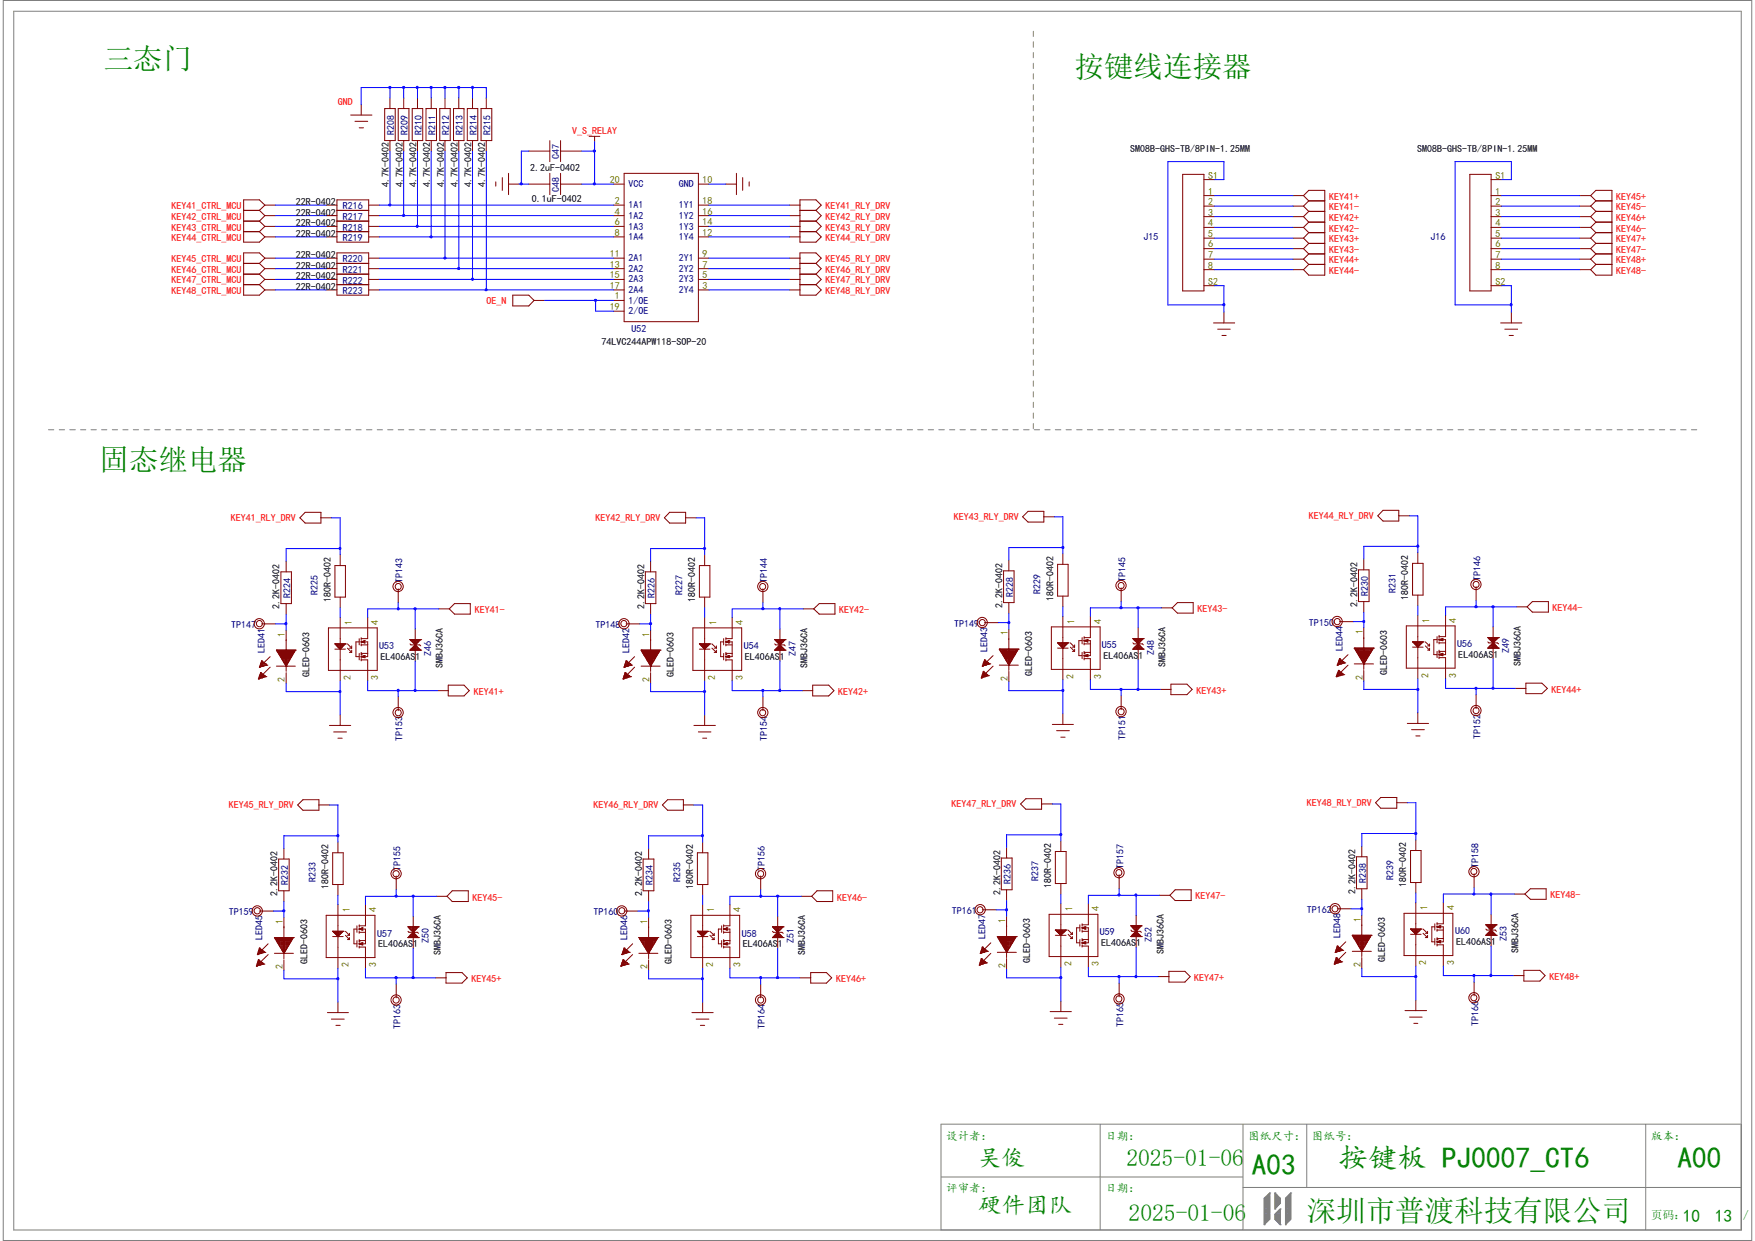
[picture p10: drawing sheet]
<svg xmlns="http://www.w3.org/2000/svg" width="297mm" height="210mm" viewBox="0 0 297 210" stroke-linecap="round" stroke-linejoin="round" font-family="sans-serif">
<defs><g id="words">
<g font-size="5" fill="#008000">
<text x="17.6" y="11.6">三态门</text>
<text x="181.9" y="13">按键线连接器</text>
<text x="16.8" y="79.5">固态继电器</text>
<text x="226.5" y="197.7">按键板 PJ0007_CT6</text>
<text x="283.9" y="197.7">A00</text>
<text x="211.8" y="198.8">A03</text>
<text x="221.1" y="206.7">深圳市普渡科技有限公司</text>
</g>
<g font-size="4" fill="#008000">
<text x="165.5" y="197.3">吴俊</text>
<text x="190.6" y="197.3">2025-01-06</text>
<text x="165.5" y="205.4">硬件团队</text>
<text x="191" y="206.6">2025-01-06</text>
</g>
<g font-size="3" fill="#008000">
<text x="284.8" y="206.8">10</text>
<text x="290.2" y="206.8">13</text>
</g>
<g font-size="1.9" fill="#008000">
<text x="160.1" y="192.9">设计者：</text>
<text x="187.1" y="192.9">日期：</text>
<text x="211.2" y="192.9">图纸尺寸：</text>
<text x="222" y="192.9">图纸号：</text>
<text x="279.4" y="192.9">版本：</text>
<text x="160.1" y="201.8">评审者：</text>
<text x="187.1" y="201.8">日期：</text>
<text x="279.4" y="206.3">页码：</text>
<text x="295" y="206.3">/</text>
</g>
<g font-size="1.7" fill="#f00">
<text x="57.2" y="17.7">GND</text>
<text x="96.8" y="22.7">V_S_RELAY</text>
<text x="29" y="35.4">KEY41_CTRL_MCU</text>
<text x="139.7" y="35.4">KEY41_RLY_DRV</text>
<text x="224.9" y="33.8">KEY41+</text>
<text x="224.9" y="35.6">KEY41-</text>
<text x="273.5" y="33.8">KEY45+</text>
<text x="273.5" y="35.6">KEY45-</text>
<text x="29" y="37.3">KEY42_CTRL_MCU</text>
<text x="29" y="39">KEY43_CTRL_MCU</text>
<text x="29" y="40.8">KEY44_CTRL_MCU</text>
<text x="139.7" y="37.3">KEY42_RLY_DRV</text>
<text x="139.7" y="39">KEY43_RLY_DRV</text>
<text x="139.7" y="40.8">KEY44_RLY_DRV</text>
<text x="224.9" y="37.4">KEY42+</text>
<text x="224.9" y="39.2">KEY42-</text>
<text x="224.9" y="41">KEY43+</text>
<text x="273.5" y="37.4">KEY46+</text>
<text x="273.5" y="39.2">KEY46-</text>
<text x="273.5" y="41">KEY47+</text>
<text x="29" y="44.4">KEY45_CTRL_MCU</text>
<text x="29" y="46.2">KEY46_CTRL_MCU</text>
<text x="29" y="48">KEY47_CTRL_MCU</text>
<text x="139.7" y="44.4">KEY45_RLY_DRV</text>
<text x="139.7" y="46.2">KEY46_RLY_DRV</text>
<text x="139.7" y="48">KEY47_RLY_DRV</text>
<text x="224.9" y="42.8">KEY43-</text>
<text x="224.9" y="44.6">KEY44+</text>
<text x="224.9" y="46.4">KEY44-</text>
<text x="273.5" y="42.8">KEY47-</text>
<text x="273.5" y="44.6">KEY48+</text>
<text x="273.5" y="46.4">KEY48-</text>
<text x="29" y="49.8">KEY48_CTRL_MCU</text>
<text x="82.3" y="51.4">OE_N</text>
<text x="139.7" y="49.8">KEY48_RLY_DRV</text>
<text x="39.1" y="88.2">KEY41_RLY_DRV</text>
<text x="100.8" y="88.2">KEY42_RLY_DRV</text>
<text x="161.4" y="88">KEY43_RLY_DRV</text>
<text x="221.5" y="87.8">KEY44_RLY_DRV</text>
<text x="80.3" y="103.8">KEY41-</text>
<text x="142" y="103.8">KEY42-</text>
<text x="202.6" y="103.6">KEY43-</text>
<text x="262.8" y="103.4">KEY44-</text>
<text x="80.2" y="117.6">KEY41+</text>
<text x="141.9" y="117.6">KEY42+</text>
<text x="202.5" y="117.4">KEY43+</text>
<text x="262.6" y="117.2">KEY44+</text>
<text x="38.7" y="136.8">KEY45_RLY_DRV</text>
<text x="100.4" y="136.8">KEY46_RLY_DRV</text>
<text x="161" y="136.6">KEY47_RLY_DRV</text>
<text x="221.1" y="136.4">KEY48_RLY_DRV</text>
<text x="80" y="152.4">KEY45-</text>
<text x="141.7" y="152.4">KEY46-</text>
<text x="202.3" y="152.2">KEY47-</text>
<text x="262.4" y="152">KEY48-</text>
<text x="79.8" y="166.2">KEY45+</text>
<text x="141.5" y="166.2">KEY46+</text>
<text x="202.1" y="166">KEY47+</text>
<text x="262.2" y="165.8">KEY48+</text>
</g>
<g font-size="1.7" fill="#000080">
<text x="66.7" y="22.8" transform="rotate(-90 66.7 22.8)">R208</text>
<text x="69" y="22.8" transform="rotate(-90 69 22.8)">R209</text>
<text x="71.4" y="22.8" transform="rotate(-90 71.4 22.8)">R210</text>
<text x="73.7" y="22.8" transform="rotate(-90 73.7 22.8)">R211</text>
<text x="76" y="22.8" transform="rotate(-90 76 22.8)">R212</text>
<text x="78.4" y="22.8" transform="rotate(-90 78.4 22.8)">R213</text>
<text x="80.7" y="22.8" transform="rotate(-90 80.7 22.8)">R214</text>
<text x="83" y="22.8" transform="rotate(-90 83 22.8)">R215</text>
<text x="94.7" y="26.8" transform="rotate(-90 94.7 26.8)">C47</text>
<text x="58" y="35.4">R216</text>
<text x="94.7" y="32.4" transform="rotate(-90 94.7 32.4)">C48</text>
<text x="106.3" y="35.3">1A1</text>
<text x="106.3" y="31.7">VCC</text>
<text x="114.9" y="31.7">GND</text>
<text x="114.9" y="35.3">1Y1</text>
<text x="58" y="37.2">R217</text>
<text x="58" y="39">R218</text>
<text x="58" y="40.8">R219</text>
<text x="106.3" y="37">1A2</text>
<text x="106.3" y="38.9">1A3</text>
<text x="106.3" y="40.6">1A4</text>
<text x="114.9" y="40.6">1Y4</text>
<text x="114.9" y="38.9">1Y3</text>
<text x="114.9" y="37">1Y2</text>
<text x="193.5" y="40.6">J15</text>
<text x="242.1" y="40.6">J16</text>
<text x="58" y="44.4">R220</text>
<text x="58" y="46.2">R221</text>
<text x="106.3" y="44.2">2A1</text>
<text x="106.3" y="46">2A2</text>
<text x="106.3" y="47.8">2A3</text>
<text x="114.9" y="47.8">2Y3</text>
<text x="114.9" y="46">2Y2</text>
<text x="114.9" y="44.2">2Y1</text>
<text x="58" y="48">R222</text>
<text x="58" y="49.8">R223</text>
<text x="106.3" y="51.4">1/OE</text>
<text x="106.3" y="49.6">2A4</text>
<text x="106.3" y="53.2">2/OE</text>
<text x="114.9" y="49.6">2Y4</text>
<text x="106.8" y="56.2">U52</text>
<text x="49.1" y="101.2" transform="rotate(-90 49.1 101.2)">R224</text>
<text x="53.8" y="100.6" transform="rotate(-90 53.8 100.6)">R225</text>
<text x="68.1" y="98.7" transform="rotate(-90 68.1 98.7)">TP143</text>
<text x="110.8" y="101.2" transform="rotate(-90 110.8 101.2)">R226</text>
<text x="115.5" y="100.6" transform="rotate(-90 115.5 100.6)">R227</text>
<text x="129.8" y="98.7" transform="rotate(-90 129.8 98.7)">TP144</text>
<text x="171.5" y="101" transform="rotate(-90 171.5 101)">R228</text>
<text x="176.1" y="100.5" transform="rotate(-90 176.1 100.5)">R229</text>
<text x="190.5" y="98.6" transform="rotate(-90 190.5 98.6)">TP145</text>
<text x="231.5" y="100.8" transform="rotate(-90 231.5 100.8)">R230</text>
<text x="236.2" y="100.3" transform="rotate(-90 236.2 100.3)">R231</text>
<text x="250.5" y="98.3" transform="rotate(-90 250.5 98.3)">TP146</text>
<text x="39.1" y="106.3">TP147</text>
<text x="100.8" y="106.3">TP148</text>
<text x="161.5" y="106.1">TP149</text>
<text x="221.5" y="105.9">TP150</text>
<text x="44.8" y="110.5" transform="rotate(-90 44.8 110.5)">LED41</text>
<text x="64.2" y="109.9">U53</text>
<text x="73" y="111" transform="rotate(-90 73 111)">Z46</text>
<text x="106.5" y="110.5" transform="rotate(-90 106.5 110.5)">LED42</text>
<text x="125.9" y="109.9">U54</text>
<text x="134.7" y="111" transform="rotate(-90 134.7 111)">Z47</text>
<text x="167.1" y="110.4" transform="rotate(-90 167.1 110.4)">LED43</text>
<text x="186.5" y="109.7">U55</text>
<text x="195.3" y="110.8" transform="rotate(-90 195.3 110.8)">Z48</text>
<text x="227.2" y="110.2" transform="rotate(-90 227.2 110.2)">LED44</text>
<text x="246.6" y="109.5">U56</text>
<text x="255.4" y="110.6" transform="rotate(-90 255.4 110.6)">Z49</text>
<text x="68.1" y="125.4" transform="rotate(-90 68.1 125.4)">TP153</text>
<text x="129.8" y="125.4" transform="rotate(-90 129.8 125.4)">TP154</text>
<text x="190.5" y="125.3" transform="rotate(-90 190.5 125.3)">TP151</text>
<text x="250.5" y="125.1" transform="rotate(-90 250.5 125.1)">TP152</text>
<text x="48.8" y="149.7" transform="rotate(-90 48.8 149.7)">R232</text>
<text x="53.4" y="149.2" transform="rotate(-90 53.4 149.2)">R233</text>
<text x="67.8" y="147.3" transform="rotate(-90 67.8 147.3)">TP155</text>
<text x="110.5" y="149.7" transform="rotate(-90 110.5 149.7)">R234</text>
<text x="115.1" y="149.2" transform="rotate(-90 115.1 149.2)">R235</text>
<text x="129.5" y="147.3" transform="rotate(-90 129.5 147.3)">TP156</text>
<text x="171.1" y="149.6" transform="rotate(-90 171.1 149.6)">R236</text>
<text x="175.8" y="149.1" transform="rotate(-90 175.8 149.1)">R237</text>
<text x="190.1" y="147.1" transform="rotate(-90 190.1 147.1)">TP157</text>
<text x="231.2" y="149.4" transform="rotate(-90 231.2 149.4)">R238</text>
<text x="235.8" y="148.8" transform="rotate(-90 235.8 148.8)">R239</text>
<text x="250.2" y="146.9" transform="rotate(-90 250.2 146.9)">TP158</text>
<text x="38.7" y="154.9">TP159</text>
<text x="100.5" y="154.9">TP160</text>
<text x="161.1" y="154.7">TP161</text>
<text x="221.1" y="154.5">TP162</text>
<text x="44.4" y="159.1" transform="rotate(-90 44.4 159.1)">LED45</text>
<text x="63.8" y="158.5">U57</text>
<text x="72.6" y="159.6" transform="rotate(-90 72.6 159.6)">Z50</text>
<text x="106.2" y="159.1" transform="rotate(-90 106.2 159.1)">LED46</text>
<text x="125.5" y="158.5">U58</text>
<text x="134.3" y="159.6" transform="rotate(-90 134.3 159.6)">Z51</text>
<text x="166.8" y="159" transform="rotate(-90 166.8 159)">LED47</text>
<text x="186.1" y="158.3">U59</text>
<text x="194.9" y="159.4" transform="rotate(-90 194.9 159.4)">Z52</text>
<text x="226.9" y="158.8" transform="rotate(-90 226.9 158.8)">LED48</text>
<text x="246.3" y="158.1">U60</text>
<text x="255" y="159.2" transform="rotate(-90 255 159.2)">Z53</text>
<text x="190.1" y="173.9" transform="rotate(-90 190.1 173.9)">TP165</text>
<text x="250.2" y="173.7" transform="rotate(-90 250.2 173.7)">TP166</text>
<text x="67.8" y="174.1" transform="rotate(-90 67.8 174.1)">TP163</text>
<text x="129.5" y="174.1" transform="rotate(-90 129.5 174.1)">TP164</text>
</g>
<g font-size="1.7">
<text x="89.7" y="29">2.2uF-0402</text>
<text x="191.3" y="25.7">SM08B-GHS-TB/8PIN-1.25MM</text>
<text x="239.9" y="25.7">SM08B-GHS-TB/8PIN-1.25MM</text>
<text x="50" y="34.7">22R-0402</text>
<text x="65.8" y="31.7" transform="rotate(-90 65.8 31.7)">4.7K-0402</text>
<text x="68.2" y="31.7" transform="rotate(-90 68.2 31.7)">4.7K-0402</text>
<text x="70.5" y="31.7" transform="rotate(-90 70.5 31.7)">4.7K-0402</text>
<text x="72.8" y="31.7" transform="rotate(-90 72.8 31.7)">4.7K-0402</text>
<text x="75.1" y="31.7" transform="rotate(-90 75.1 31.7)">4.7K-0402</text>
<text x="77.5" y="31.7" transform="rotate(-90 77.5 31.7)">4.7K-0402</text>
<text x="79.8" y="31.7" transform="rotate(-90 79.8 31.7)">4.7K-0402</text>
<text x="82.1" y="31.7" transform="rotate(-90 82.1 31.7)">4.7K-0402</text>
<text x="90" y="34.2">0.1uF-0402</text>
<text x="50" y="36.5">22R-0402</text>
<text x="50" y="38.3">22R-0402</text>
<text x="50" y="40.1">22R-0402</text>
<text x="50" y="43.7">22R-0402</text>
<text x="50" y="45.5">22R-0402</text>
<text x="50" y="47.3">22R-0402</text>
<text x="50" y="49.1">22R-0402</text>
<text x="101.8" y="58.4">74LVC244APW118-SOP-20</text>
<text x="56" y="101.8" transform="rotate(-90 56 101.8)">180R-0402</text>
<text x="117.6" y="101.8" transform="rotate(-90 117.6 101.8)">180R-0402</text>
<text x="178.3" y="101.6" transform="rotate(-90 178.3 101.6)">180R-0402</text>
<text x="238.3" y="101.5" transform="rotate(-90 238.3 101.5)">180R-0402</text>
<text x="47.3" y="103.1" transform="rotate(-90 47.3 103.1)">2.2K-0402</text>
<text x="109" y="103.1" transform="rotate(-90 109 103.1)">2.2K-0402</text>
<text x="169.7" y="102.9" transform="rotate(-90 169.7 102.9)">2.2K-0402</text>
<text x="229.7" y="102.7" transform="rotate(-90 229.7 102.7)">2.2K-0402</text>
<text x="64.4" y="111.7">EL406AS1</text>
<text x="74.9" y="113.1" transform="rotate(-90 74.9 113.1)">SMBJ36CA</text>
<text x="126.1" y="111.7">EL406AS1</text>
<text x="136.7" y="113.1" transform="rotate(-90 136.7 113.1)">SMBJ36CA</text>
<text x="186.7" y="111.5">EL406AS1</text>
<text x="197.3" y="112.9" transform="rotate(-90 197.3 112.9)">SMBJ36CA</text>
<text x="246.8" y="111.3">EL406AS1</text>
<text x="257.4" y="112.7" transform="rotate(-90 257.4 112.7)">SMBJ36CA</text>
<text x="52.4" y="114.6" transform="rotate(-90 52.4 114.6)">GLED-0603</text>
<text x="114" y="114.6" transform="rotate(-90 114 114.6)">GLED-0603</text>
<text x="174.7" y="114.4" transform="rotate(-90 174.7 114.4)">GLED-0603</text>
<text x="234.8" y="114.2" transform="rotate(-90 234.8 114.2)">GLED-0603</text>
<text x="47" y="151.7" transform="rotate(-90 47 151.7)">2.2K-0402</text>
<text x="55.6" y="150.4" transform="rotate(-90 55.6 150.4)">180R-0402</text>
<text x="108.7" y="151.7" transform="rotate(-90 108.7 151.7)">2.2K-0402</text>
<text x="117.3" y="150.4" transform="rotate(-90 117.3 150.4)">180R-0402</text>
<text x="169.3" y="151.5" transform="rotate(-90 169.3 151.5)">2.2K-0402</text>
<text x="177.9" y="150.3" transform="rotate(-90 177.9 150.3)">180R-0402</text>
<text x="229.4" y="151.3" transform="rotate(-90 229.4 151.3)">2.2K-0402</text>
<text x="238" y="150.1" transform="rotate(-90 238 150.1)">180R-0402</text>
<text x="64" y="160.3">EL406AS1</text>
<text x="74.6" y="161.7" transform="rotate(-90 74.6 161.7)">SMBJ36CA</text>
<text x="125.7" y="160.3">EL406AS1</text>
<text x="136.3" y="161.7" transform="rotate(-90 136.3 161.7)">SMBJ36CA</text>
<text x="186.4" y="160.1">EL406AS1</text>
<text x="196.9" y="161.5" transform="rotate(-90 196.9 161.5)">SMBJ36CA</text>
<text x="246.4" y="159.9">EL406AS1</text>
<text x="257" y="161.3" transform="rotate(-90 257 161.3)">SMBJ36CA</text>
<text x="52" y="163.2" transform="rotate(-90 52 163.2)">GLED-0603</text>
<text x="113.7" y="163.2" transform="rotate(-90 113.7 163.2)">GLED-0603</text>
<text x="174.3" y="163" transform="rotate(-90 174.3 163)">GLED-0603</text>
<text x="234.4" y="162.8" transform="rotate(-90 234.4 162.8)">GLED-0603</text>
</g>
<g font-size="1.7" fill="#808000">
<text x="103.2" y="30.9">20</text>
<text x="104.1" y="34.5">2</text>
<text x="118.9" y="30.9">10</text>
<text x="118.9" y="34.5">18</text>
<text x="204.5" y="34.7">2</text>
<text x="204.5" y="32.9">1</text>
<text x="204.5" y="30.2">S1</text>
<text x="253.1" y="34.7">2</text>
<text x="253.1" y="32.9">1</text>
<text x="253.1" y="30.2">S1</text>
<text x="104.1" y="36.3">4</text>
<text x="104.1" y="38.1">6</text>
<text x="104.1" y="39.9">8</text>
<text x="118.9" y="39.9">12</text>
<text x="118.9" y="38.1">14</text>
<text x="118.9" y="36.3">16</text>
<text x="204.5" y="38.3">4</text>
<text x="204.5" y="36.5">3</text>
<text x="204.5" y="40.1">5</text>
<text x="204.5" y="41.9">6</text>
<text x="253.1" y="38.3">4</text>
<text x="253.1" y="36.5">3</text>
<text x="253.1" y="40.1">5</text>
<text x="253.1" y="41.9">6</text>
<text x="103.2" y="43.5">11</text>
<text x="103.2" y="45.3">13</text>
<text x="103.2" y="47.1">15</text>
<text x="118.9" y="47.1">5</text>
<text x="118.9" y="45.3">7</text>
<text x="118.9" y="43.5">9</text>
<text x="204.5" y="43.7">7</text>
<text x="204.5" y="45.5">8</text>
<text x="253.1" y="43.7">7</text>
<text x="253.1" y="45.5">8</text>
<text x="103.2" y="48.9">17</text>
<text x="103.2" y="52.5">19</text>
<text x="104.1" y="50.7">1</text>
<text x="118.9" y="48.9">3</text>
<text x="204.5" y="48.2">S2</text>
<text x="253.1" y="48.2">S2</text>
<text x="48.2" y="107.7" transform="rotate(-90 48.2 107.7)">1</text>
<text x="59.5" y="105.7" transform="rotate(-90 59.5 105.7)">1</text>
<text x="64" y="105.8" transform="rotate(-90 64 105.8)">4</text>
<text x="109.9" y="107.7" transform="rotate(-90 109.9 107.7)">1</text>
<text x="121.2" y="105.7" transform="rotate(-90 121.2 105.7)">1</text>
<text x="125.7" y="105.8" transform="rotate(-90 125.7 105.8)">4</text>
<text x="170.6" y="107.5" transform="rotate(-90 170.6 107.5)">1</text>
<text x="181.9" y="105.6" transform="rotate(-90 181.9 105.6)">1</text>
<text x="186.4" y="105.6" transform="rotate(-90 186.4 105.6)">4</text>
<text x="230.6" y="107.4" transform="rotate(-90 230.6 107.4)">1</text>
<text x="241.9" y="105.4" transform="rotate(-90 241.9 105.4)">1</text>
<text x="246.4" y="105.4" transform="rotate(-90 246.4 105.4)">4</text>
<text x="48.2" y="115.4" transform="rotate(-90 48.2 115.4)">2</text>
<text x="59.4" y="115" transform="rotate(-90 59.4 115)">2</text>
<text x="64" y="115" transform="rotate(-90 64 115)">3</text>
<text x="109.9" y="115.4" transform="rotate(-90 109.9 115.4)">2</text>
<text x="121" y="115" transform="rotate(-90 121 115)">2</text>
<text x="125.7" y="115" transform="rotate(-90 125.7 115)">3</text>
<text x="170.6" y="115.2" transform="rotate(-90 170.6 115.2)">2</text>
<text x="181.7" y="114.9" transform="rotate(-90 181.7 114.9)">2</text>
<text x="186.4" y="114.9" transform="rotate(-90 186.4 114.9)">3</text>
<text x="230.6" y="115" transform="rotate(-90 230.6 115)">2</text>
<text x="241.8" y="114.7" transform="rotate(-90 241.8 114.7)">2</text>
<text x="246.4" y="114.7" transform="rotate(-90 246.4 114.7)">3</text>
<text x="59.2" y="154.3" transform="rotate(-90 59.2 154.3)">1</text>
<text x="63.7" y="154.3" transform="rotate(-90 63.7 154.3)">4</text>
<text x="120.9" y="154.3" transform="rotate(-90 120.9 154.3)">1</text>
<text x="125.3" y="154.3" transform="rotate(-90 125.3 154.3)">4</text>
<text x="181.5" y="154.2" transform="rotate(-90 181.5 154.2)">1</text>
<text x="186" y="154.2" transform="rotate(-90 186 154.2)">4</text>
<text x="230.3" y="156" transform="rotate(-90 230.3 156)">1</text>
<text x="241.6" y="154" transform="rotate(-90 241.6 154)">1</text>
<text x="246.1" y="154" transform="rotate(-90 246.1 154)">4</text>
<text x="47.9" y="156.3" transform="rotate(-90 47.9 156.3)">1</text>
<text x="109.6" y="156.3" transform="rotate(-90 109.6 156.3)">1</text>
<text x="170.2" y="156.1" transform="rotate(-90 170.2 156.1)">1</text>
<text x="47.9" y="164" transform="rotate(-90 47.9 164)">2</text>
<text x="59" y="163.6" transform="rotate(-90 59 163.6)">2</text>
<text x="63.7" y="163.6" transform="rotate(-90 63.7 163.6)">3</text>
<text x="109.6" y="164" transform="rotate(-90 109.6 164)">2</text>
<text x="120.7" y="163.6" transform="rotate(-90 120.7 163.6)">2</text>
<text x="125.3" y="163.6" transform="rotate(-90 125.3 163.6)">3</text>
<text x="170.2" y="163.8" transform="rotate(-90 170.2 163.8)">2</text>
<text x="181.3" y="163.4" transform="rotate(-90 181.3 163.4)">2</text>
<text x="186" y="163.4" transform="rotate(-90 186 163.4)">3</text>
<text x="230.3" y="163.6" transform="rotate(-90 230.3 163.6)">2</text>
<text x="241.4" y="163.3" transform="rotate(-90 241.4 163.3)">2</text>
<text x="246.1" y="163.3" transform="rotate(-90 246.1 163.3)">3</text>
</g>
</g></defs>
<g fill="none" stroke="#800000" stroke-width=".17">
<path d="M59.4 19.5h3.5M61.1 17.7v1.8M65.1 18.4h1.8v5.4h-1.8zM66 16.6v1.8M67.4 18.4h1.8v5.4h-1.8zM68.3 16.6v1.8M69.8 18.4h1.7v5.4h-1.7zM70.7 16.6v1.8M72.1 18.4h1.8v5.4h-1.8zM73 16.6v1.8M74.4 18.4h1.8v5.4h-1.8zM75.3 16.6v1.8"/>
<path d="M76.8 18.4h1.7v5.4h-1.7zM77.6 16.6v1.8M79.1 18.4h1.8v5.4h-1.8zM80 16.6v1.8M81.4 18.4h1.8v5.4h-1.8zM82.3 16.6v1.8M41.2 35.6h2.7M41.2 37.4h2.7M41.2 39.2h2.7M43.9 35.6l.9 .9M43.9 37.4l.9 .9M43.9 39.2l.9 .9"/>
<path d="M44.8 34.7h1.8M44.8 36.5h1.8M44.8 38.3h1.8M44.8 34.7l-.9-.9h-2.7v7.2h2.7l.9-.9M44.8 34.7l-.9 .9M44.8 36.5l-.9 .9M44.8 38.3l-.9 .9M55.2 34.7h1.8M55.2 36.5h1.8M55.2 38.3h1.8M57 33.8h5.4v7.2h-5.4zM57 35.6h5.4"/>
<path d="M57 37.4h5.4M57 39.2h5.4M60.1 20.5h2.1M60.8 21.6h.7M62.4 34.7h1.8M62.4 36.5h1.8M62.4 38.3h1.8M66 23.8v1.8M68.3 23.8v1.8M70.7 23.8v1.8M73 23.8v1.8M75.3 23.8v1.8"/>
<path d="M77.6 23.8v1.8M80 23.8v1.8M82.3 23.8v1.8M83.9 30.8v.7M85 30.1v2.1M86.1 31.2h1.7M86.1 29.3v3.6M89.5 31.2h3.5M89.5 25.6h3.5M93 23.8v3.5M93 29.3v3.6M94.9 31.2h3.6"/>
<path d="M94.9 23.8v3.5M94.9 29.3v3.6M94.9 25.6h3.6M99.7 23.1h1.8M100.6 23.1v.9M103.8 34.7h1.8M103.8 36.5h1.8M103.8 38.3h1.8M103.8 31.2h1.8M105.6 29.3h12.6v25.1h-12.6zM118.2 34.7h1.8M118.2 36.5h1.8"/>
<path d="M118.2 38.3h1.8M118.2 31.2h1.8M122.9 31.2h1.7M124.6 29.3v3.6M125.7 30.1v2.1M126.8 30.8v.7M133.6 34.7h1.8M133.6 36.5h1.8M133.6 38.3h1.8M135.4 35.6h2.7M135.4 37.4h2.7M135.4 39.2h2.7"/>
<path d="M138.1 35.6l.9-.9-.9-.9h-2.7v7.2h2.7l.9-.9-.9-.9M138.1 35.6l.9 .9-.9 .9M138.1 37.4l.9 .9-.9 .9M200.2 29.5h3.6v19.7h-3.6zM203.8 38.5h1.7M203.8 36.7h1.7M203.8 34.9h1.7M203.8 33.1h1.7M203.8 30.4h1.7M218.8 38.5h1.8M218.8 36.7h1.8M218.8 34.9h1.8"/>
<path d="M218.8 33.1h1.8M220.6 33.1l.9 .9M220.6 33.1l.9-.9h2.7v14.4h-2.7l-.9-1M220.6 34.9l.9 .9M220.6 36.7l.9 .9M220.6 38.5l.9 .9M221.5 34h2.7M221.5 35.8h2.7M221.5 34l-.9 .9M221.5 37.6h2.7M221.5 35.8l-.9 .9M221.5 39.4h2.7"/>
<path d="M221.5 37.6l-.9 .9M221.5 39.4l-.9 .9M248.8 29.5h3.5v19.7h-3.5zM252.3 38.5h1.8M252.3 36.7h1.8M252.3 34.9h1.8M252.3 33.1h1.8M252.3 30.4h1.8M267.4 38.5h1.8M267.4 36.7h1.8M267.4 34.9h1.8M267.4 33.1h1.8"/>
<path d="M269.2 33.1l.9-.9h2.7v14.4h-2.7l-.9-1M269.2 33.1l.9 .9M269.2 34.9l.9 .9M269.2 36.7l.9 .9M269.2 38.5l.9 .9M270.1 34h2.7M270.1 35.8h2.7M270.1 37.6h2.7M270.1 39.4h2.7M270.1 34l-.9 .9M270.1 35.8l-.9 .9M270.1 37.6l-.9 .9"/>
<path d="M270.1 39.4l-.9 .9M41.2 44.6h2.7M41.2 46.4h2.7M41.2 48.2h2.7M43.9 44.6l.9 .9M43.9 46.4l.9 .9M43.9 48.2l.9 .9M44.8 49.1h1.8M44.8 47.3h1.8M44.8 45.5h1.8M44.8 40.1h1.8M44.8 43.7h1.8"/>
<path d="M44.8 43.7l-.9-.9h-2.7v7.2h2.7l.9-.9M44.8 43.7l-.9 .9M44.8 45.5l-.9 .9M44.8 47.3l-.9 .9M55.2 49.1h1.8M55.2 47.3h1.8M55.2 45.5h1.8M55.2 40.1h1.8M55.2 43.7h1.8M57 42.8h5.4v7.2h-5.4zM57 44.6h5.4M57 46.4h5.4"/>
<path d="M57 48.2h5.4M62.4 49.1h1.8M62.4 47.3h1.8M62.4 45.5h1.8M62.4 40.1h1.8M62.4 43.7h1.8M86.8 50h2.7l.9 .8-.9 1h-2.7zM90.4 50.8h1.8M103.8 50.8h1.8M103.8 49.1h1.8M103.8 47.3h1.8M103.8 45.5h1.8"/>
<path d="M103.8 40.1h1.8M103.8 43.7h1.8M103.8 52.7h1.8M118.2 49.1h1.8M118.2 47.3h1.8M118.2 45.5h1.8M118.2 40.1h1.8M118.2 43.7h1.8M133.6 49.1h1.8M133.6 47.3h1.8M133.6 45.5h1.8M133.6 40.1h1.8"/>
<path d="M133.6 43.7h1.8M135.4 44.6h2.7M135.4 46.4h2.7M135.4 48.2h2.7M138.1 44.6l.9-.9-.9-.9h-2.7v7.2h2.7l.9-.9-.9-.9M138.1 44.6l.9 .9-.9 .9M138.1 46.4l.9 .9-.9 .9M203.8 48.3h1.7M203.8 40.3h1.7M203.8 42.1h1.7M203.8 43.9h1.7M203.8 45.6h1.7"/>
<path d="M205.4 54.7h3.6M206.1 55.7h2.1M206.8 56.8h.7M207.1 52.8v1.9M218.8 40.3h1.8M218.8 42.1h1.8M218.8 43.9h1.8M218.8 45.6h1.8M220.6 40.3l.9 .9M220.6 42.1l.9 .9M220.6 43.9l.9 .8M221.5 41.2h2.7"/>
<path d="M221.5 43h2.7M221.5 41.2l-.9 .9M221.5 44.7h2.7M221.5 43l-.9 .9M221.5 44.7l-.9 .9M252.3 48.3h1.8M252.3 40.3h1.8M252.3 42.1h1.8M252.3 43.9h1.8M252.3 45.6h1.8M254 54.7h3.6M254.7 55.7h2.1"/>
<path d="M255.4 56.8h.7M255.8 52.8v1.9M267.4 40.3h1.8M267.4 42.1h1.8M267.4 43.9h1.8M267.4 45.6h1.8M269.2 40.3l.9 .9M269.2 42.1l.9 .9M269.2 43.9l.9 .8M270.1 41.2h2.7M270.1 43h2.7M270.1 44.7h2.7"/>
<path d="M270.1 41.2l-.9 .9M270.1 43l-.9 .9M270.1 44.7l-.9 .9M47.5 96.8h1.8v5.4h-1.8zM48.4 95v1.8M51.6 86.7h2.7v1.8h-2.7l-.8-.9zM54.3 87.6h1.8M56.7 95.7h1.8v5.3h-1.8zM57.6 93.9v1.8M67.4 99.7v2.3M109.2 96.8h1.8v5.4h-1.8zM110.1 95v1.8"/>
<path d="M113.3 86.7h2.7v1.8h-2.7l-.9-.9zM116 87.6h1.8M118.4 95.7h1.7v5.3h-1.7zM119.3 93.9v1.8M129.1 99.7v2.3M169.8 96.6h1.8v5.4h-1.8zM170.7 94.8v1.8M174 86.5h2.7v1.8h-2.7l-.9-.8zM176.7 87.5h1.7M179 95.5h1.8v5.4h-1.8zM179.9 93.7v1.8M189.7 99.5v2.3"/>
<path d="M229.9 96.4h1.8v5.4h-1.8zM230.8 94.6v1.8M234.1 86.4h2.6v1.8h-2.6l-.9-.9zM236.7 87.3h1.8M239.1 95.3h1.7v5.4h-1.7zM239.9 93.6v1.7M249.8 99.3v2.3M43.7 114.9h.1M43.8 114.7h.6M43.9 112.9h.1M43.9 114.5h1.1M44 112.7h.7"/>
<path d="M44 114.2h.6M44.1 112.6h1.1M44.1 114h.2M44.1 113.8h.1M44.1 113.8v1M44.1 113.8l-.4 1.1M44.1 113.8l.7 .5M44.2 112.2h.5M44.2 112h.3M44.3 111.8h.1M44.3 111.8l-.4 1.1M44.3 111.8l.7 .6"/>
<path d="M44.3 111.8v1M44.3 114v.7M44.3 105.6h2.3M44.4 112v.7M44.4 114.1v.6M44.7 112.1v.6M44.7 114.3v.3M44.8 112.3v.3M44.8 114.3v.3M44.8 114.3l.2 .2M44.8 114.3h-.9v.5M45 114.5h.1"/>
<path d="M45 112.4h-.9v.5M45 112.4l.2 .2M45 112.4v.2M45 114.5l-1.3 .4M45.2 112.6h.1M45.2 112.6l-1.3 .3M45.7 111.1l-1.8 1.8M45.7 112.9l-1.8 1.8M46.8 110h.1M46.8 112.7h3.2M46.8 110h3.2M46.8 110l1.6 2.7"/>
<path d="M46.9 110.2h3M46.9 110v.4M47 110.4h2.8M47.1 110.6h2.6M47.2 110v.7M47.2 110.8h2.4M47.3 110v1h2.2v-1M47.5 111.1h1.9M47.5 111.3h1.8M47.5 110v1.3M47.7 111.5h1.4M47.7 110v1.5"/>
<path d="M47.8 111.7h1.3M47.9 110v1.8h1v-1.8M48 112h.9M48 110v2.2M48.1 112.2h.6M48.2 112.4h.4M48.2 110v2.4M48.3 112.6h.2M48.4 112.7h.1M48.4 102.2v1.7M48.4 106.6v7M48.4 113.8v1.8"/>
<path d="M48.6 110v2.4M48.8 110v2.1M49.1 110v1.5M49.3 110v1.2M49.7 110v.6M49.8 110v.3M50 110h.1M50 110l-1.6 2.7M55.6 106.3h8.2v7.2h-8.2zM56.7 109h.1M56.7 109.9h1.8M56.7 109h1.8"/>
<path d="M56.7 109l.9 .9M56.9 109v.2M57 109v.4M57.2 109v.6M57.4 109v.7M57.6 109.9h.1M57.6 101v1.9M57.6 104.5v10.7M57.7 109v.7h-.3M57.9 109v.5h-.7M58.1 109v.3h-1.1M58.3 109v.1h-1.4"/>
<path d="M58.5 109h.1M58.5 109l-.9 .9M58.8 109l.7 .7M58.8 109.7l.7 .7M59.1 110.4h.4M59.1 109.7h.4M59.5 109.3v.4M59.5 110v.4M60.8 108.6h-.6v2.5h.6M60.8 108.1v1M60.8 110.6v1.1M61.1 110.8h.1"/>
<path d="M61.1 108.6h.1M61.1 111.1h.1M61.1 111.7h1.1v3.5M61.1 108.6h1.1v2.5h-1.1M61.1 110.6h1.1M61.1 109.1h1.1M61.1 107.9v.3M61.1 108.4v.4M61.1 109v.3M61.1 110.4v.4M61.1 111v.3M61.1 111.5v.3"/>
<path d="M61.1 108.6l.6 .2M61.1 111.1l.6 .2M61.3 108.5v.2M61.3 111v.2M61.5 108.5v.3M61.5 111v.3M61.7 108.8h.1M61.7 108.4h.1M61.7 111.3h.1M61.7 111h.1M61.7 108.4l-.6 .2M61.7 108.4v.4"/>
<path d="M61.7 111v.3M61.7 111l-.6 .1M62.2 104.5v3.6h-1.1M67.4 117.9v2.4M69.4 110h.1M69.4 108.2h.1M69.4 110h1.8M69.4 109l.2 .1h1.4l.2 .2M69.4 108.2h1.8M69.4 108.2l.9 .9M69.6 109.9h1.4v.1M69.6 108.2v.3"/>
<path d="M69.6 109.8v.2M69.8 109.7h1v.3M69.8 108.2v.4h1v-.4M69.8 109.6v.4M69.9 109.5h.8v.5M69.9 108.2v.6h.8v-.6M69.9 109.5v.5M70.1 110v-.7h.3v.7M70.1 108.2v.8M70.3 109.1h.1M70.3 109.1l.9 .9M70.3 109.1l-.9 .9"/>
<path d="M70.3 106.5v5.3M70.4 108.2v.8h-.3M71 108.2v.2h-1.4M71.2 110h.1M71.2 108.2h.1M71.2 108.2l-.9 .9M74.1 116.9h1.8M74.3 103h1.7M75.9 116h2.6l.9 .9-.9 .9h-2.6zM76 103l.9-.8h2.7v1.7h-2.7zM105.5 114.9h.1M105.5 114.7h.7"/>
<path d="M105.6 114.5h1.1M105.6 112.9h.1M105.7 112.7h.6M105.7 114.2h.6M105.7 112.6h1.2M105.7 114h.3M105.8 113.8h.1M105.8 113.8v1M105.8 113.8l-.3 1.1M105.8 113.8l.7 .5M105.9 112.2h.6M106 111.8h.1"/>
<path d="M106 112h.2M106 105.6h2.3M106 111.8l-.4 1.1M106 111.8l.7 .6M106 111.8v1M106 114v.7M106.2 112v.7M106.2 114.1v.6M106.3 112.1v.6M106.3 114.3v.3M106.5 114.3h-.9v.5M106.5 112.3v.3"/>
<path d="M106.5 114.3v.3M106.5 114.3l.2 .2M106.7 114.5h.1M106.7 112.4h-.9v.5M106.7 112.4l.2 .2M106.7 112.4v.2M106.7 114.5l-1.2 .4M106.9 112.6h.1M106.9 112.6l-1.3 .3M107.4 111.1l-1.8 1.8M107.4 112.9l-1.8 1.8M108.5 110h.1"/>
<path d="M108.5 112.7h3.2M108.5 110h3.2M108.5 110l1.6 2.7M108.6 110.2h3M108.7 110v.4M108.7 110.4h2.8M108.8 110.6h2.6M108.8 110v.7M108.9 110.8h2.4M109 110v1h2.2v-1M109.1 111.1h2M109.2 110v1.3"/>
<path d="M109.3 111.3h1.7M109.3 111.5h1.6M109.4 110v1.5M109.4 111.7h1.3M109.6 110v1.8h1.1v-1.8M109.7 112h.8M109.8 110v2.2h.6M109.9 112.4h.4M109.9 110v2.4M110 112.6h.2M110.1 112.7h.1M110.1 102.2v1.7"/>
<path d="M110.1 106.6v7M110.1 113.8v1.8M110.3 110v2.4M110.4 110v2.1M110.8 110v1.5M111 110v1.2M111.3 110v.6M111.5 110v.3M111.7 110h.1M111.7 110l-1.6 2.7M117.3 106.3h8.2v7.2h-8.2zM118.4 109h.1"/>
<path d="M118.4 109.9h1.7M118.4 109h1.7M118.4 109l.9 .9M118.5 109v.2M118.7 109v.4M118.9 109v.6M119.1 109v.7M119.3 109.9h.1M119.3 101v1.9M119.3 104.5v10.7M119.4 109v.7h-.3M119.6 109v.5h-.7"/>
<path d="M119.8 109v.3h-1.1M120 109v.1h-1.5M120.1 109h.1M120.1 109l-.8 .9M120.5 109l.7 .7M120.5 109.7l.7 .7M120.9 110.4h.3M120.9 109.7h.3M121.2 109.3v.4M121.2 110v.4M122.5 108.6h-.5v2.5h.5M122.5 108.1v1"/>
<path d="M122.5 110.6v1.1M122.9 110.8h.1M122.9 108.6h.1M122.9 111.1h.1M122.9 111.7h1v3.5M122.9 108.6h1v2.5h-1M122.9 110.6h1M122.9 109.1h1M122.9 107.9v.3M122.9 108.4v.4M122.9 109v.3M122.9 110.4v.4"/>
<path d="M122.9 111v.3M122.9 111.5v.3M122.9 108.6l.5 .2M122.9 111.1l.5 .2M123 108.5v.2M123 111v.2M123.2 108.5v.3M123.2 111v.3M123.4 108.8h.1M123.4 108.4h.1M123.4 111.3h.1M123.4 111h.1"/>
<path d="M123.4 108.4l-.5 .2M123.4 108.4v.4M123.4 111v.3M123.4 111l-.5 .1M123.9 104.5v3.6h-1M129.1 117.9v2.4M131.1 110h.1M131.1 108.2h.1M131.1 110h1.8M131.1 109l.2 .1h1.4l.2 .2M131.1 108.2h1.8M131.1 108.2l1.8 1.8"/>
<path d="M131.3 109.9h1.4v.1M131.3 108.2v.3M131.3 109.8v.2M131.4 109.7h1.1v.3M131.4 108.2v.4h1.1v-.4M131.4 109.6v.4M131.6 109.5h.7v.5M131.6 108.2v.6h.7v-.6M131.6 109.5v.5M131.8 110v-.7h.4v.7M131.8 108.2v.8M132 109.1h.1"/>
<path d="M132 106.5v5.3M132.2 108.2v.8h-.4M132.7 108.2v.2h-1.4M132.9 110h.1M132.9 108.2h.1M132.9 108.2l-1.8 1.8M135.8 116.9h1.7M135.9 103h1.8M137.5 116h2.8l.8 .9-.8 .9h-2.8zM137.7 103l.9-.8h2.7v1.7h-2.7zM166.1 114.7h.1M166.2 112.7h.1"/>
<path d="M166.2 114.3h1.1M166.3 112.6h.7M166.3 114h.6M166.4 113.6h.1M166.4 112.4h1.1M166.4 113.6v1M166.4 113.6l-.3 1.1M166.4 113.6l.7 .6M166.4 113.8h.3M166.5 112h.5M166.6 111.8h.2M166.6 111.7h.1"/>
<path d="M166.6 111.7l-.4 1M166.6 111.7l.7 .5M166.6 111.7v.9M166.6 113.7v.8M166.6 105.4h2.4M166.8 113.9v.6h-.6M166.8 111.8v.8M167 111.9v.6M167 114.1v.3M167.1 114.2h-.9v.4M167.1 112.1v.3M167.1 114.2v.2"/>
<path d="M167.1 114.2l.2 .1M167.3 114.3h.1M167.3 112.2h-.9v.5M167.3 112.2l.2 .2M167.3 112.2v.2M167.3 114.3l-1.2 .4M167.5 112.4h.1M167.5 112.4l-1.3 .3M168.1 111l-1.9 1.7M168.1 112.7l-1.9 1.8M169.1 109.9h.1M169.1 112.6h3.2"/>
<path d="M169.1 109.9h3.2M169.1 109.9l1.6 2.7M169.2 110h3.1M169.3 109.9v.3M169.3 110.2h2.8M169.5 110.4h2.5M169.5 109.9v.5M169.5 110.6h2.4M169.7 109.9v.9h2.1v-.9M169.8 111h1.9M169.8 109.9v1.2M169.9 111.1h1.7"/>
<path d="M170 111.3h1.5M170 109.9v1.5M170.1 111.5h1.3M170.2 109.9v1.8h1.1v-1.8M170.3 111.8h.9M170.3 109.9v2.1M170.4 112h.7M170.5 112.2h.4M170.6 109.9v2.4M170.6 112.4h.3M170.7 112.6h.1M170.7 102v1.8"/>
<path d="M170.7 106.5v7M170.7 113.6v1.8M170.9 109.9v2.3M171.1 109.9v2M171.4 109.9v1.4M171.6 109.9v1.1M172 109.9v.5M172.2 109.9v.3M172.3 109.9h.1M172.3 109.9l-1.6 2.7M177.9 106.1h8.3v7.2h-8.3zM179 108.8h.1"/>
<path d="M179 109.7h1.8M179 108.8h1.8M179 108.8l.9 .9M179.2 108.8v.2M179.3 108.8v.4M179.5 108.8v.6M179.7 108.8v.8M179.9 109.7h.1M179.9 100.9v1.8M179.9 104.3v10.8M180.1 108.8v.7h-.4M180.3 108.8v.5h-.8"/>
<path d="M180.4 108.8v.3h-1.1M180.6 108.8v.2h-1.4M180.8 108.8h.1M180.8 108.8l-.9 .9M181.1 108.8l.8 .7M181.1 109.5l.8 .7M181.5 110.2h.4M181.5 109.5h.4M181.9 109.1v.4M181.9 109.9v.3M183.1 108.4h-.5v2.6h.5M183.1 107.9v1.1"/>
<path d="M183.1 110.4v1.1M183.5 110.6h.1M183.5 108.4h.1M183.5 111h.1M183.5 111.5h1v3.6M183.5 108.4h1v2.6h-1M183.5 110.4h1M183.5 109h1M183.5 107.7v.4M183.5 108.2v.4M183.5 108.8v.3M183.5 110.2v.4"/>
<path d="M183.5 110.8v.3M183.5 111.3v.4M183.5 108.4l.5 .2M183.5 111l.5 .1M183.6 108.4v.1M183.6 110.9v.1M183.8 108.3v.3M183.8 110.8v.3M184 108.6h.1M184 108.2h.1M184 111.1h.1M184 110.8h.1"/>
<path d="M184 108.2l-.5 .2M184 108.2v.4M184 110.8v.3M184 110.8l-.5 .2M184.5 104.3v3.6h-1M189.7 117.8v2.3M191.7 109.9h.1M191.7 108.1h.1M191.7 109.9h1.8M191.7 108.8l.2 .2h1.4l.2 .1M191.7 108.1h1.8M191.7 108.1l1.8 1.8"/>
<path d="M191.9 109.7h1.4v.2M191.9 108.1v.2M191.9 109.6v.3M192.1 109.5h1.1v.4M192.1 108.1v.4M192.1 109.5v.4M192.3 109.9v-.6h.7v.6M192.3 108.1v.5h.7v-.5M192.4 109.9v-.8h.4v.8M192.4 108.1v.7h.4v-.7M192.6 109h.1M192.6 106.3v5.4"/>
<path d="M193.2 108.1v.3h-1.1M193.3 108.1v.1h-1.4M193.5 109.9h.1M193.5 108.1h.1M193.5 108.1l-1.8 1.8M196.4 116.7h1.8M196.6 102.9h1.8M198.2 115.8h2.7l.9 .9-.9 .9h-2.7zM198.4 102.9l.9-.9h2.6v1.8h-2.6zM226.1 114.5h.1M226.2 114.3h.7M226.3 112.6h.1"/>
<path d="M226.3 114.2h1.1M226.4 113.8h.6M226.5 112.2h1.1M226.5 113.6h.2M226.5 113.5h.1M226.5 113.5v.9M226.5 113.5l-.4 1M226.5 113.5l.7 .5M226.6 111.8h.6M226.7 111.7h.2M226.7 111.5h.1M226.7 111.5l-.4 1.1"/>
<path d="M226.7 111.5l.7 .5M226.7 111.5v.9M226.7 113.6v.7M226.7 105.2h2.3M226.9 111.6v.8M226.9 113.7v.6M227.1 111.8v.6h-.7M227.1 113.9v.4M227.2 114h-.9v.5M227.2 111.9v.4M227.2 114v.2M227.2 114l.2 .2"/>
<path d="M227.4 114.2h.1M227.4 112h-.9v.5M227.4 112l.2 .2M227.4 112v.2M227.4 114.2l-1.3 .3M227.6 112.2h.1M227.6 112.2l-1.3 .4M228.1 110.8l-1.8 1.8M228.1 112.6l-1.8 1.7M229.2 109.7h.1M229.2 112.4h3.3M229.2 109.7h3.3"/>
<path d="M229.2 109.7l1.6 2.7M229.3 109.9h3M229.4 109.7v.3h2.8M229.5 110.2h2.6M229.6 109.7v.6M229.6 110.4h2.4M229.7 109.7v.9h2.2v-.9M229.9 110.8h1.9M229.9 109.7v1.2M230 111h1.7M230 111.1h1.6M230.1 109.7v1.5"/>
<path d="M230.2 111.3h1.2M230.3 109.7v1.8h1.1v-1.8M230.4 111.7h.9M230.5 109.7v2.1M230.5 111.8h.6M230.6 112h.4M230.6 109.7v2.4M230.7 112.2h.2M230.8 112.4h.1M230.8 101.8v1.8M230.8 106.3v7M230.8 113.5v1.7"/>
<path d="M231 109.7v2.4M231.2 109.7v2.1M231.5 109.7v1.5M231.7 109.7v1.2M232.1 109.7v.6M232.3 109.7v.3M232.5 109.7h.1M232.5 109.7l-1.7 2.7M238 105.9h8.3v7.2h-8.3zM239.1 108.6h.1M239.1 109.5h1.7M239.1 108.6h1.7"/>
<path d="M239.1 108.6l.8 .9M239.3 108.6v.2h1.4v-.2M239.4 108.6v.4M239.6 108.6v.6M239.8 108.6v.8M239.9 109.5h.1M239.9 100.7v1.8M239.9 104.1v10.8M240.2 108.6v.7h-.4M240.3 108.6v.5h-.7M240.5 108.6v.4h-1.1M240.8 108.6h.1"/>
<path d="M240.8 108.6l-.9 .9M241.2 108.6l.7 .7M241.2 109.3l.7 .7M241.6 110h.3M241.6 109.3h.3M241.9 109v.3M241.9 109.7v.3M243.2 108.2h-.5v2.6h.5M243.2 107.7v1.1M243.2 110.2v1.1M243.5 110.4h.1M243.5 108.2h.1"/>
<path d="M243.5 110.8h.1M243.5 111.3h1.1v3.6M243.5 108.2h1.1v2.6h-1.1M243.5 110.2h1.1M243.5 108.8h1.1M243.5 107.5v.4M243.5 108.1v.3M243.5 108.6v.4M243.5 110v.4M243.5 110.6v.4M243.5 111.1v.4M243.5 108.2l.6 .2"/>
<path d="M243.5 110.8l.6 .2M243.7 108.2v.1M243.7 110.7v.1M243.9 108.1v.3M243.9 110.6v.3M244.1 108.4h.1M244.1 108.1h.1M244.1 111h.1M244.1 110.6h.1M244.1 108.1l-.6 .1M244.1 108.1v.3M244.1 110.6v.4"/>
<path d="M244.1 110.6l-.6 .2M244.6 104.1v3.6h-1.1M249.8 117.6v2.3M251.8 109.7h.1M251.8 107.9h.1M251.8 109.7h1.8M251.8 108.6l.2 .2h1.4l.2 .2M251.8 107.9h1.8M251.8 107.9l.9 .9M252 109.5h1.4v.2M252 107.9v.2M252 109.5v.2"/>
<path d="M252.1 109.7v-.4h1.1v.4M252.1 107.9v.4M252.3 109.7v-.6h.8v.6M252.3 107.9v.6M252.5 109h.4v.7M252.5 107.9v.7h.4v-.7M252.5 108.9v.8M252.7 108.8h.1M252.7 108.8l.9 .9M252.7 108.8l-.9 .9M252.7 106.1v5.4M253.1 107.9v.5h-.8"/>
<path d="M253.2 107.9v.3h-1.1M253.4 107.9v.2h-1.4M253.6 109.7h.1M253.6 107.9h.1M253.6 107.9l-.9 .9M256.5 116.5h1.7M256.7 102.7h1.7M258.2 115.6h2.7l1 .9-1 .9h-2.7zM259.3 101.8h2.7v1.8h-2.7l-.9-.9zM51.3 135.3h2.7v1.8h-2.7l-.9-.9zM54 136.2h1.8M55.8 122.8h3.6"/>
<path d="M56.5 123.9h2.1M57.2 124.9h.7M57.6 121v1.8M113 135.3h2.7v1.8h-2.7l-.9-.9zM115.7 136.2h1.7M117.4 122.8h3.7M118.2 123.9h2.1M118.9 124.9h.7M119.3 121v1.8M172.7 136.1l.9-.9h2.7v1.7h-2.7zM176.3 136.1h1.8M178.1 122.6h3.6"/>
<path d="M178.8 123.7h2.2M179.5 124.8h.8M179.9 120.8v1.8M233.7 135h2.7v1.8h-2.7l-.9-1zM236.4 135.8h1.8M238.2 122.4h3.6M238.9 123.5h2.1M239.6 124.5h.7M239.9 120.6v1.8M43.9 154.2h2.4M45.4 159.7l-1.8 1.8M46.4 158.7h.1"/>
<path d="M46.4 158.7h3.3M46.4 158.7l1.6 2.6M46.5 158.8h3.1M46.6 158.7v.3M46.7 159h2.7M46.8 159.2h2.6M46.8 158.7v.6M46.9 159.4h2.3M46.9 158.7v.9h2.2v-.9M47.1 159.7h1.9M47.2 145.4h1.7v5.3h-1.7zM47.2 158.7v1.2"/>
<path d="M47.2 159.9h1.7M47.3 158.7v1.4M47.5 158.7v1.7h1.1v-1.7M47.7 158.7v2.1M47.9 158.7v2.4M48 143.6v1.8M48 150.7v1.9M48 155.2v7M48.2 158.7v2.3M48.4 158.7v2M48.8 158.7v1.4M48.9 158.7v1.2"/>
<path d="M49.3 158.7v.6M49.5 158.7v.2M49.7 158.7h.1M49.7 158.7l-1.7 2.6M55.2 154.9h8.3v7.2h-8.3zM56.3 157.6h.1M56.3 144.3h1.8v5.4h-1.8zM56.3 158.5h1.8M56.3 157.6h1.8M56.3 157.6l.9 .9M56.5 157.6v.2h1.4v-.2M56.7 157.6v.4"/>
<path d="M56.9 157.6v.6M57 157.6v.7M57.2 158.5h.1M57.2 142.5v1.8M57.2 149.7v1.8M57.2 153.1v10.8M57.4 157.6v.7h-.4M57.6 157.6v.5h-.7M57.7 157.6v.3h-1M58.1 157.6h.1M58.1 157.6l-.9 .9M58.5 157.6l.6 .7"/>
<path d="M58.5 158.3l.6 .7M58.8 159h.3M58.8 158.3h.3M59.1 157.9v.4M59.1 158.7v.3M60.4 157.2h-.5v2.5h.5M60.4 156.7v1.1M60.4 159.2v1.1M60.8 159.4h.1M60.8 157.2h.1M60.8 159.7h.1M60.8 156.5v.3"/>
<path d="M60.8 157v.4M60.8 157.6v.3M60.8 159v.4M60.8 159.6v.3M60.8 157.2h1v2.5h-1M60.8 159.2h1M60.8 157.8h1M60.8 157.2l.5 .2M60.8 159.7l.5 .2M61 157.1v.2M61 159.7v.1M61.1 157.1v.3"/>
<path d="M61.1 159.6v.3M61.3 157.4h.1M61.3 157h.1M61.3 159.9h.1M61.3 159.6h.1M61.3 157v.4M61.3 159.6v.3M61.3 157l-.5 .2M61.3 159.6l-.5 .1M61.8 153.1v3.6h-1M67.1 148.3v2.3M69 158.7h.1"/>
<path d="M69 156.8h.1M69 158.7h1.8M69 157.6l.2 .2h1.5l.1 .1M69 156.8h1.8M69 156.8l.9 1M69.2 158.5h1.5v.2M69.2 156.8v.3M69.2 158.5v.2M69.4 158.3h1v.4M69.4 156.8v.5M69.4 158.2v.5M69.6 156.8v.6"/>
<path d="M69.6 158.1v.6M69.6 158.1h.7v.6M69.8 156.8v.8h.3v-.8M69.8 157.9v.8M69.8 157.9h.3v.8M69.9 157.8h.1M69.9 155.1v5.3M69.9 157.8l.9 .9M69.9 157.8l-.9 .9M70.3 156.8v.6h-.7M70.4 156.8v.4h-1M70.7 156.8v.2h-1.5"/>
<path d="M70.8 158.7h.1M70.8 156.8h.1M70.8 156.8l-.9 1M73.9 151.7h1.7M76.5 150.7h2.7v1.9h-2.7l-.9-.9zM105.6 154.2h2.3M107.1 159.7l-1.9 1.8M108.1 158.7h.1M108.1 158.7h3.2M108.1 158.7l1.7 2.6M108.2 158.8h3.1M108.3 158.7v.3"/>
<path d="M108.4 159h2.8M108.5 159.2h2.5M108.5 158.7v.6M108.5 159.4h2.4M108.7 158.7v.9h2.1v-.9M108.8 159.7h1.9M108.8 145.4h1.9v5.3h-1.9zM108.8 158.7v1.2M108.9 159.9h1.7M109 158.7v1.4M109.2 158.7v1.7h1.1v-1.7M109.4 158.7v2.1"/>
<path d="M109.6 158.7v2.4M109.8 143.6v1.8M109.8 150.7v1.9M109.8 155.2v7M109.9 158.7v2.3M110.1 158.7v2M110.4 158.7v1.4M110.7 158.7v1.2M111 158.7v.6M111.2 158.7v.2M111.3 158.7h.1M111.3 158.7l-1.5 2.6"/>
<path d="M116.9 154.9h8.3v7.2h-8.3zM118 157.6h.1M118 144.3h1.8v5.4h-1.8zM118 158.5h1.8M118 157.6h1.8M118 157.6l.9 .9M118.2 157.6v.2h1.4v-.2M118.4 157.6v.4M118.5 157.6v.6M118.7 157.6v.7M118.9 158.5h.1M118.9 142.5v1.8"/>
<path d="M118.9 149.7v1.8M118.9 153.1v10.8M119.1 157.6v.7h-.4M119.3 157.6v.5h-.8M119.4 157.6v.3h-1M119.8 157.6h.1M119.8 157.6l-.9 .9M120.1 157.6l.8 .7M120.1 158.3l.8 .7M120.5 159h.4M120.5 158.3h.4M120.9 157.9v.4"/>
<path d="M120.9 158.7v.3M122.1 157.2h-.5v2.5h.5M122.1 156.7v1.1M122.1 159.2v1.1M122.5 159.4h.1M122.5 157.2h.1M122.5 159.7h.1M122.5 156.5v.3M122.5 157v.4M122.5 157.6v.3M122.5 159v.4M122.5 159.6v.3"/>
<path d="M122.5 157.2h1v2.5h-1M122.5 159.2h1M122.5 157.8h1M122.5 157.2l.5 .2M122.5 159.7l.5 .2M122.6 157.1v.2M122.6 159.7v.1M122.9 157.1v.3M122.9 159.6v.3M123 157.4h.1M123 157h.1M123 159.9h.1"/>
<path d="M123 159.6h.1M123 157v.4M123 159.6v.3M123 157l-.5 .2M123 159.6l-.5 .1M123.5 153.1v3.6h-1M128.7 148.3v2.3M130.7 158.7h.1M130.7 156.8h.1M130.7 158.7h1.8M130.7 157.6l.2 .2h1.4l.2 .1M130.7 156.8h1.8"/>
<path d="M130.7 156.8l.9 1M130.9 158.5h1.4v.2M130.9 156.8v.3M130.9 158.5v.2M131.1 158.3h1.1v.4M131.1 156.8v.5M131.1 158.2v.5M131.3 156.8v.6M131.3 158.1v.6M131.3 158.1h.7v.6M131.4 156.8v.8h.4v-.8M131.4 157.9v.8"/>
<path d="M131.4 157.9h.4v.8M131.6 157.8h.1M131.6 155.1v5.3M131.6 157.8l.9 .9M132 156.8v.6h-.7M132.2 156.8v.4h-1.1M132.3 156.8v.2h-1.4M132.5 158.7h.1M132.5 156.8h.1M132.5 156.8l-1.8 1.9M135.6 151.7h1.8M138.3 150.7h2.6v1.9h-2.6l-.9-.9z"/>
<path d="M166.2 154h2.4M167.7 159.6l-1.8 1.7M168.8 158.5h.1M168.8 158.5h3.2M168.8 158.5l1.5 2.7M168.9 158.7h3M169 158.8h2.7M169 158.5v.3M169.1 159h2.6M169.1 158.5v.6M169.2 159.2h2.4M169.3 158.5v.9h2.1v-.9"/>
<path d="M169.4 159.6h2M169.5 145.2h1.8v5.4h-1.8zM169.5 158.5v1.2M169.5 159.7h1.7M169.6 159.9h1.5M169.7 158.5v1.5M169.8 158.5v1.8h1.1v-1.8M170 158.5v2.1M170.2 158.5v2.4M170.3 143.4v1.8M170.3 150.6v1.8M170.3 155.1v7"/>
<path d="M170.6 158.5v2.3M170.7 158.5v2.1M171.1 158.5v1.4M171.3 158.5v1.2M171.6 158.5v.5M171.8 158.5v.2M172 158.5h.1M172 158.5l-1.7 2.7M177.5 154.7h8.3v7.2h-8.3zM178.6 157.4h.1M178.6 144.1h1.8v5.4h-1.8zM178.6 158.3h1.8"/>
<path d="M178.6 157.4h1.8M178.6 157.4l.9 .9M178.8 157.4v.2h1.5v-.2M179 157.4v.4h1.1v-.4M179.2 157.4v.6M179.3 157.4v.8M179.5 158.3h.1M179.5 142.3v1.8M179.5 149.5v1.8M179.5 152.9v10.8M179.7 157.4v.7h-.4M179.9 157.4v.5h-.7"/>
<path d="M180.4 157.4h.1M180.4 157.4l-.9 .9M180.8 157.4l.7 .7M180.8 158.1l.7 .7M181.1 158.8h.4M181.1 158.1h.4M181.5 157.8v.3M181.5 158.5v.3M182.8 157h-.6v2.6h.6M182.8 156.5v1.1M182.8 159v1.1M183.1 159.2h.1"/>
<path d="M183.1 157h.1M183.1 159.6h.1M183.1 156.3v.4M183.1 156.8v.4M183.1 157.4v.4M183.1 158.8v.4M183.1 159.4v.3M183.1 159.9v.4M183.1 157h1.1v2.6h-1.1M183.1 159h1.1M183.1 157.6h1.1M183.1 157l.5 .2"/>
<path d="M183.1 159.6l.5 .1M183.3 157v.1M183.3 159.5v.1M183.5 156.9v.3M183.5 159.4v.3M183.6 157.2h.1M183.6 156.8h.1M183.6 159.7h.1M183.6 159.4h.1M183.6 156.8v.4M183.6 159.4v.3M183.6 156.8l-.5 .2"/>
<path d="M183.6 159.4l-.5 .2M184.2 152.9v3.6h-1.1M189.4 148v2.4M191.4 158.5h.1M191.4 156.7h.1M191.4 158.5h1.8M191.4 157.4l.2 .2h1.4l.2 .2M191.4 156.7h1.8M191.4 156.7l.9 .9M191.6 158.3h1.4v.2M191.6 156.7v.2M191.6 158.2v.3"/>
<path d="M191.7 158.1h1.1v.4M191.7 156.7v.4M191.7 158.1v.4M191.9 156.7v.6M191.9 157.9v.6M191.9 157.9h.7v.6M192.1 156.7v.7M192.1 157.7v.8M192.1 157.8h.3v.7M192.3 157.6h.1M192.3 154.9v5.4M192.3 157.6l.9 .9"/>
<path d="M192.3 157.6l-.9 .9M192.4 156.7v.7h-.3M192.6 156.7v.5h-.7M192.8 156.7v.3h-1.1M193 156.7v.1h-1.4M193.2 158.5h.1M193.2 156.7h.1M193.2 156.7l-.9 .9M196.2 151.5h1.8M198.9 150.6h2.7v1.8h-2.7l-.9-.9zM226.3 153.8h2.3M227.8 159.4l-1.8 1.8"/>
<path d="M228.9 158.3h.1M228.9 158.3h3.2M228.9 158.3l1.6 2.7M229 158.5h2.9M229 158.3v.3M229.1 158.7h2.8M229.2 158.8h2.6M229.2 158.3v.6M229.3 159h2.3M229.4 158.3v.9h2.1v-.9M229.5 159.4h1.9M229.6 145h1.8v5.4h-1.8z"/>
<path d="M229.6 158.3v1.2M229.6 159.6h1.7M229.7 159.7h1.5M229.7 158.3v1.5M229.8 159.9h1.3M229.9 158.3v1.8h1.1v-1.8M230.1 158.3v2.1M230.3 158.3v2.4M230.5 143.2v1.8M230.5 150.4v1.8M230.5 154.9v7M230.6 158.3v2.4"/>
<path d="M230.8 158.3v2.1M231.2 158.3v1.5M231.4 158.3v1.2M231.7 158.3v.6M231.9 158.3v.3M232.1 158.3h.1M232.1 158.3l-1.6 2.7M237.6 154.6h8.3v7.1h-8.3zM238.7 157.2h.1M238.7 143.9h1.8v5.5h-1.8zM238.7 158.1h1.8M238.7 157.2h1.8"/>
<path d="M238.7 157.2l.9 .9M238.9 157.2v.2M239.1 157.2v.4h1.1v-.4M239.3 157.2v.6h.6v-.6M239.4 157.2v.8M239.6 158.1h.1M239.6 142.2v1.7M239.6 149.4v1.7M239.6 152.7v10.8M239.8 157.2v.7h-.4M240.3 157.2v.2h-1.4M240.5 157.2h.1"/>
<path d="M240.5 157.2l-.9 .9M240.8 157.2l.8 .7M240.8 157.9l.8 .8M241.2 158.7h.4M241.2 157.9h.4M241.6 157.6v.3M241.6 158.3v.4M242.8 156.8h-.5v2.6h.5M242.8 156.3v1.1M242.8 158.8v1.1M243.2 159h.1M243.2 156.8h.1"/>
<path d="M243.2 159.4h.1M243.2 156.1v.4M243.2 156.7v.3M243.2 157.2v.4M243.2 158.7v.3M243.2 159.2v.4M243.2 159.7v.4M243.2 159.9h1.1v3.6M243.2 156.8h1.1v2.6h-1.1M243.2 158.8h1.1M243.2 157.4h1.1M243.2 156.8l.5 .2"/>
<path d="M243.2 159.4l.5 .2M243.4 156.8v.1M243.4 159.3v.1M243.5 156.7v.3M243.5 159.3v.2M243.7 157h.1M243.7 156.7h.1M243.7 159.6h.1M243.7 159.2h.1M243.7 156.7v.3M243.7 159.2v.4M243.7 156.7l-.5 .1"/>
<path d="M243.7 159.2l-.5 .2M244.3 152.7v3.6h-1.1M249.5 147.9v2.3M251.5 158.3h.1M251.5 156.5h.1M251.5 158.3h1.7M251.5 157.2l.1 .2h1.5l.1 .2M251.5 156.5h1.7M251.5 156.5l1.7 1.8M251.6 158.1h1.5v.2M251.6 156.5v.2M251.6 158.1v.2"/>
<path d="M251.8 157.9h1.1v.4M251.8 156.5v.4M251.8 157.9v.4M252 156.5v.6M252 157.7v.6M252 157.8h.7v.5M252.1 156.5v.8M252.1 157.5v.8M252.1 157.6h.4v.7M252.3 157.4h.1M252.3 154.7v5.4M252.5 156.5v.7h-.4"/>
<path d="M252.7 156.5v.5h-.7M252.9 156.5v.3h-1.1M253.1 156.5v.2h-1.5M253.2 158.3h.1M253.2 156.5h.1M253.2 156.5l-1.7 1.8M256.3 151.3h1.8M258.1 151.3l.9-.9h2.7v1.8h-2.7zM43.4 163.5h.1M43.5 163.3h.6M43.5 163.2h1.2M43.6 161.5h.1"/>
<path d="M43.6 162.8h.6M43.7 162.4h.1M43.7 161.2h1.1M43.7 162.4v1M43.7 162.4l-.3 1.1M43.7 162.4l.7 .5M43.7 162.6h.3M43.8 160.8h.6M43.9 160.4h.1M43.9 160.4v1M43.9 162.6v.7M43.9 160.7h.3"/>
<path d="M43.9 160.4l-.3 1.1M43.9 160.4l.8 .6M44.1 160.6v.7M44.1 162.7v.6M44.3 160.7v.6h-.7M44.3 162.9v.3M44.4 160.9v.3M44.4 162.9v.3M44.4 162.9l.3 .3M44.4 162.9h-.8v.5M44.7 163.2h.1M44.7 161v.2"/>
<path d="M44.7 161h-1v.5M44.7 161l.1 .2M44.7 163.2l-1.3 .3M44.8 161.2h.1M44.8 161.2l-1.2 .3M45.4 161.5l-1.8 1.8M46.4 161.3h3.3M47.3 160.1h1.5M47.4 160.3h1.3M47.6 160.7h.9M47.7 160.8h.6M47.8 161h.5"/>
<path d="M47.9 161.2h.3M48 161.3h.1M48 162.4v1.8M55.4 171.4h3.6M56.1 172.5h2.2M56.9 173.5h.7M57.2 169.6v1.8M60.8 160.1v.3M60.8 160.3h1v3.6M67.1 166.5v2.4M73.7 165.5h1.8M75.5 164.6h2.7l.9 .9-.9 .9h-2.7z"/>
<path d="M105.1 163.5h.1M105.2 163.3h.6M105.2 161.5h.1M105.2 163.2h1.1M105.3 162.8h.6M105.4 161.2h1.1M105.4 162.6h.3M105.5 162.4h.1M105.5 162.4v1M105.5 162.4l-.4 1.1M105.5 162.4l.7 .5M105.5 160.8h.6"/>
<path d="M105.6 160.7h.2M105.6 160.4h.1M105.6 160.4v1M105.6 162.6v.7M105.6 160.4l-.4 1.1M105.6 160.4l.7 .6M105.8 160.6v.7M105.8 162.7v.6M106 160.7v.6h-.7M106 162.9v.3M106.2 160.9v.3M106.2 162.9v.3"/>
<path d="M106.2 162.9h-1v.5M106.2 162.9l.1 .3M106.3 163.2h.1M106.3 161v.2M106.3 161h-.8v.5M106.3 161l.2 .2M106.3 163.2l-1.2 .3M106.5 161.2h.1M106.5 161.2l-1.3 .3M107.1 161.5l-1.9 1.8M108.1 161.3h3.2M109 160.1h1.5"/>
<path d="M109.1 160.3h1.3M109.3 160.7h.9M109.4 160.8h.7M109.5 161h.4M109.6 161.2h.3M109.8 161.3h.1M109.8 162.4v1.8M117.1 171.4h3.6M117.8 172.5h2.2M118.5 173.5h.8M118.9 169.6v1.8M122.5 160.1v.3"/>
<path d="M122.5 160.3h1v3.6M128.7 166.5v2.4M135.4 165.5h1.8M137.2 164.6h2.7l.9 .9-.9 .9h-2.7zM165.7 163.3h.1M165.8 163.2h.6M165.9 162.9h1.1M165.9 161.3h.1M166 161.2h.6M166 162.6h.5M166 161h1.1M166 162.4h.3"/>
<path d="M166.1 162.2h.1M166.1 162.2v1M166.1 162.2l-.4 1.1M166.1 162.2l.7 .6M166.2 160.7h.5M166.2 160.3h.1M166.2 160.3v.9M166.2 162.4v.8M166.2 160.4h.3M166.2 160.3l-.3 1M166.2 160.3l.8 .5M166.4 160.4v.8"/>
<path d="M166.4 162.6v.5M166.6 160.6v.5M166.6 162.7v.3M166.8 160.7v.4M166.8 162.8v.2M166.8 162.8h-.9v.4M166.8 162.8l.2 .1M167 162.9h.1M167 160.8v.2M167 160.8h-.9v.5M167 160.8l.1 .2M167 162.9l-1.3 .4"/>
<path d="M167.1 161h.1M167.1 161l-1.2 .3M167.7 161.3l-1.8 1.9M168.8 161.2h3.2M169.7 160.1h1.3M169.9 160.4h.9M170.1 160.7h.6M170.2 160.8h.4M170.3 161h.2M170.3 161.2h.1M170.3 162.2v1.8M177.7 171.2h3.6"/>
<path d="M178.4 172.3h2.2M179.2 173.4h.7M179.5 169.4v1.8M183.1 160.1h1.1v3.6M189.4 166.4v2.3M196 165.3h1.8M197.8 164.4h2.7l.9 .9-.9 .9h-2.7zM225.8 163.2h.1M225.9 162.8h1.2M226 161.2h.1M226.1 161h.6M226.1 162.4h.5"/>
<path d="M226.1 160.8h1.1M226.1 162.2h.3M226.1 162.1h.1M226.1 162.1v.9M226.1 162.1l-.3 1.1M226.1 162.1l.8 .5M226.2 160.4h.6M226.3 160.1h.1M226.3 160.1v1M226.3 162.2v.7M226.3 160.3h.3M226.3 160.1l-.3 1.1"/>
<path d="M226.3 160.1l.8 .6M226.5 160.2v.8M226.5 162.3v.6h-.7M226.7 160.4v.6M226.7 162.5v.4M226.9 160.5v.4M226.9 162.6v.2M226.9 162.6h-.9v.5M226.9 162.6l.2 .2M227.1 162.8h.1M227.1 160.7v.1M227.1 160.7h-1v.4"/>
<path d="M227.1 160.7l.1 .1M227.1 162.8l-1.3 .4M227.2 160.8h.1M227.2 160.8l-1.2 .4M227.8 161.2l-1.8 1.7M228.9 161h3.2M230 160.3h.9M230.1 160.4h.7M230.3 160.7h.4M230.4 160.8h.1M230.5 161h.1M230.5 162.1v1.8"/>
<path d="M237.8 171h3.6M238.5 172.1h2.2M239.3 173.2h.6M239.6 169.2v1.8M249.5 166.2v2.3M256.1 165.1h1.8M257.9 164.2h2.7l.9 .9-.9 .9h-2.7z"/>
<circle cx="67.4" cy="99.3" r=".87"/>
<circle cx="67.4" cy="99.3" r=".52"/>
<circle cx="129.1" cy="99.3" r=".52"/>
<circle cx="129.1" cy="99.3" r=".87"/>
<circle cx="189.7" cy="99.1" r=".87"/>
<circle cx="189.7" cy="99.1" r=".52"/>
<circle cx="249.8" cy="98.9" r=".87"/>
<circle cx="249.8" cy="98.9" r=".52"/>
<circle cx="43.9" cy="105.6" r=".87"/>
<circle cx="43.9" cy="105.5" r=".52"/>
<circle cx="105.6" cy="105.5" r=".52"/>
<circle cx="105.6" cy="105.6" r=".87"/>
<circle cx="166.2" cy="105.3" r=".87"/>
<circle cx="166.2" cy="105.4" r=".52"/>
<circle cx="226.3" cy="105.2" r=".87"/>
<circle cx="226.3" cy="105.2" r=".52"/>
<circle cx="67.4" cy="120.6" r=".87"/>
<circle cx="67.4" cy="120.6" r=".52"/>
<circle cx="129.1" cy="120.6" r=".52"/>
<circle cx="129.1" cy="120.6" r=".87"/>
<circle cx="189.7" cy="120.4" r=".87"/>
<circle cx="189.7" cy="120.4" r=".52"/>
<circle cx="249.8" cy="120.2" r=".87"/>
<circle cx="249.8" cy="120.2" r=".52"/>
<circle cx="43.5" cy="154.2" r=".87"/>
<circle cx="43.5" cy="154.1" r=".53"/>
<circle cx="67" cy="147.8" r=".87"/>
<circle cx="67" cy="147.9" r=".53"/>
<circle cx="105.2" cy="154.2" r=".87"/>
<circle cx="105.2" cy="154.1" r=".52"/>
<circle cx="128.7" cy="147.8" r=".87"/>
<circle cx="128.7" cy="147.9" r=".52"/>
<circle cx="165.9" cy="154" r=".52"/>
<circle cx="165.9" cy="153.9" r=".87"/>
<circle cx="189.3" cy="147.7" r=".52"/>
<circle cx="189.4" cy="147.7" r=".87"/>
<circle cx="225.9" cy="153.8" r=".52"/>
<circle cx="226" cy="153.8" r=".87"/>
<circle cx="249.4" cy="147.5" r=".52"/>
<circle cx="249.4" cy="147.5" r=".87"/>
<circle cx="67" cy="169.2" r=".87"/>
<circle cx="67" cy="169.2" r=".53"/>
<circle cx="128.7" cy="169.2" r=".87"/>
<circle cx="128.7" cy="169.2" r=".52"/>
<circle cx="189.3" cy="169" r=".52"/>
<circle cx="189.4" cy="169.1" r=".87"/>
<circle cx="249.4" cy="168.8" r=".52"/>
<circle cx="249.4" cy="168.8" r=".87"/>
</g>
<g fill="none" stroke="#7f7f7f" stroke-width=".17">
<path d="M.6 .1h295.9v209.8h-295.9zM2.3 1.9h292.4v206.3h-292.4zM174.9 5.3v.9M174.9 7.1v.9M174.9 8.9v.9M174.9 10.7v.9M174.9 12.5v.9M174.9 14.3v.9M174.9 16v1M174.9 17.9v.9M174.9 19.6v.9M174.9 21.4v1"/>
<path d="M174.9 23.2v.9M174.9 25v1M174.9 26.8v.9M174.9 28.6v.9M174.9 30.4v.9M174.9 32.2v.9M174.9 34v.9M174.9 35.8v.9M174.9 37.6v.9M174.9 39.4v.9M174.9 41.2v.9M174.9 43v.9"/>
<path d="M174.9 44.7v.9M174.9 46.6v.9M174.9 48.3v.9M174.9 50.1v.9M174.9 51.9v.9M174.9 53.7v1M174.9 55.5v.9M174.9 57.3v.9M174.9 59.1v.9M8.2 72.7h.9M10 72.7h.9M11.8 72.7h.9"/>
<path d="M13.6 72.7h.9M15.4 72.7h.9M17.2 72.7h.9M19 72.7h.9M20.8 72.7h.9M22.6 72.7h.9M24.4 72.7h.9M26.2 72.7h.9M28 72.7h.9M29.8 72.7h.8M31.5 72.7h.9M33.4 72.7h.8"/>
<path d="M35.1 72.7h.9M36.9 72.7h.9M38.7 72.7h.9M40.5 72.7h.9M42.3 72.7h.9M44.1 72.7h.9M45.9 72.7h.9M47.7 72.7h.9M49.5 72.7h.9M51.3 72.7h.9M53 72.7h1M54.9 72.7h.9"/>
<path d="M56.7 72.7h.9M58.5 72.7h.9M60.2 72.7h.9M62 72.7h.9M63.8 72.7h.9M65.6 72.7h.9M67.4 72.7h.9M69.2 72.7h.9M71 72.7h.9M72.8 72.7h.9M74.6 72.7h.9M76.4 72.7h.9"/>
<path d="M78.2 72.7h.9M80 72.7h.9M81.7 72.7h1M83.6 72.7h.9M85.3 72.7h1M87.2 72.7h.9M88.9 72.7h.9M90.7 72.7h1M92.5 72.7h.9M94.3 72.7h.9M96.1 72.7h.9M97.9 72.7h.9"/>
<path d="M99.7 72.7h.9M101.5 72.7h.9M103.3 72.7h.9M105.1 72.7h.9M106.9 72.7h.9M108.7 72.7h.9M110.4 72.7h.9M112.3 72.7h.9M114 72.7h1M115.9 72.7h.9M117.6 72.7h.9M119.4 72.7h.9"/>
<path d="M121.2 72.7h.9M123 72.7h.9M124.8 72.7h.9M126.6 72.7h.9M128.4 72.7h.9M130.2 72.7h.9M132 72.7h.9M133.8 72.7h.9M135.6 72.7h.9M137.4 72.7h.9M139.1 72.7h.9M140.9 72.7h1"/>
<path d="M142.7 72.7h.9M144.6 72.7h.9M146.3 72.7h.9M148.1 72.7h.9M149.9 72.7h.9M151.7 72.7h.9M153.5 72.7h.9M155.3 72.7h.9M157.1 72.7h.9M158.9 72.7h.9M160.7 72.7h.9M162.5 72.7h.9"/>
<path d="M164.3 72.7h.9M166.1 72.7h.9M167.9 72.7h.9M169.7 72.7h.9M171.4 72.7h.9M173.2 72.7h1M174.9 60.9v.9M174.9 62.7v.9M174.9 64.5v.9M174.9 66.3v.9M174.9 68.1v.9M174.9 69.9v.9"/>
<path d="M174.9 71.7v.9M175 72.7h.9M176.8 72.7h.9M178.6 72.7h.9M180.4 72.7h.9M182.2 72.7h.9M184 72.7h.9M185.8 72.7h.9M187.6 72.7h.9M189.4 72.7h.9M191.2 72.7h.9M193 72.7h.8"/>
<path d="M194.8 72.7h.9M196.6 72.7h.9M198.4 72.7h.9M200.2 72.7h.8M201.9 72.7h.9M203.8 72.7h.8M205.5 72.7h.9M207.3 72.7h.9M209.1 72.7h.9M210.9 72.7h.9M212.7 72.7h.9M214.5 72.7h.9"/>
<path d="M216.3 72.7h.9M218.1 72.7h.9M219.9 72.7h.9M221.7 72.7h.8M223.5 72.7h.9M225.3 72.7h.8M227.1 72.7h.9M228.9 72.7h.8M230.6 72.7h.9M232.5 72.7h.8M234.2 72.7h.9M236 72.7h.9"/>
<path d="M237.8 72.7h.9M239.6 72.7h.9M241.4 72.7h.9M243.2 72.7h.9M245 72.7h.9M246.8 72.7h.9M248.6 72.7h.9M250.4 72.7h.8M252.1 72.7h1M254 72.7h.8M255.8 72.7h.9M257.6 72.7h.8"/>
<path d="M259.3 72.7h.9M261.1 72.7h.9M262.9 72.7h.9M264.7 72.7h.9M266.5 72.7h.9M268.3 72.7h.9M270.1 72.7h.9M271.9 72.7h.9M273.7 72.7h.9M275.5 72.7h.9M277.3 72.7h.9M279.1 72.7h.9"/>
<path d="M280.8 72.7h.9M282.7 72.7h.8M284.4 72.7h1M286.3 72.7h.8M159.3 199.2h51.1M186.2 190.2v18M210.4 190.2v18M221.1 190.2v10.8M278.5 190.2v18M294.7 190.2h-135.4v18M210.4 201h84.3M214 207.3h.1"/>
<path d="M214 206.4h.9M214 206.2h.9M214 206h.9M214 205.8h.9M214 205.7h.9M214 205.5h.9M214 205.3h.9M214 205.1h.9M214 204.9h.9M214 204.8h.9M214 202.8v4.5M214 204.6h.9"/>
<path d="M214 204.4h.9M214 204.2h.9M214 204h.9M214 203.8h.9M214 203.7h.9M214 203.5h.9M214 203.3h.9M214 203.1h.9M214 202.9h.9M214 202.8h.9M214.9 201.9h.1M214.9 202.6h-.8v4.5h-.1"/>
<path d="M214.9 202.4h-.6v4.5h-.3M214.9 202.2h-.4v4.5h-.5M214.9 202.1h-.2v4.4h-.7M214.9 206.4l-.9 .9M214.9 201.9v4.5M214.9 201.9l-.9 .9M215.8 204.6h.1M215.8 201.9h.1M215.8 206.4l.9 .9M215.8 201.9v2.7M215.8 205.5v.9M215.8 206.4h.9"/>
<path d="M215.8 206.2h.9M215.8 206h.9M215.8 205.8h.9M215.8 205.7h.9M215.8 205.5h.9M215.8 202.1h.1v2.3h-.1M215.8 202.2h.3v2M215.8 202.4h.5v1.6M215.8 202.6h.7v1.2M215.8 204.2h.4M215.8 204h.5M215.8 203.8h.7"/>
<path d="M215.8 203.7h.9M215.8 203.5h.9M215.8 203.3h.9M215.8 203.1h.9M215.8 202.9h.9M215.8 202.8h.9M215.8 201.9l.9 .9M216.7 207.3h.1M216.7 204.6h.1M216.7 204.6l-.9 .9M216.7 202.8v.9M216.7 204.6v2.7"/>
<path d="M216.7 204.8h-.2v2.3h.2M216.7 204.9h-.4v2h.4M216.7 205.1h-.6v1.6h.6M216.7 205.3h-.8v1.2h.8M216.7 203.7l-.9 .9M217.6 207.3h.1M217.6 206.4h.8M217.6 206.2h.8M217.6 206h.8M217.6 205.8h.8M217.6 205.7h.8M217.6 205.5h.8"/>
<path d="M217.6 205.3h.8M217.6 205.1h.8M217.6 204.9h.8M217.6 204.8h.8M217.6 204.6h.8M217.6 204.4h.8M217.6 204.2h.8M217.6 204h.8M217.6 203.8h.8M217.6 203.7h.8M217.6 203.5h.8M217.6 203.3h.8"/>
<path d="M217.6 203.1h.8M217.6 202.9h.8M217.6 202.8h.8M217.6 202.8v4.5M218.4 201.9h.1M218.4 202.6h-.7v4.5h-.1M218.4 202.4h-.5v4.5h-.3M218.4 202.2h-.3v4.5h-.5M218.4 202.1h-.1v4.4h-.7M218.4 206.4l-.8 .9M218.4 201.9v4.5M218.4 201.9l-.8 .9"/>
</g>
<g fill="none" stroke="#00f" stroke-width=".17">
<path d="M66 14.8v1.8M68.3 14.8v1.8M70.7 14.8v1.8M73 14.8v1.8M75.3 14.8v1.8M77.6 14.8v1.8M80 14.8v1.8M82.3 16.6v-1.8h-21.2v2.9M46.6 34.7h8.6M46.6 36.5h8.6M46.6 38.3h8.6M64.2 34.7h39.6"/>
<path d="M64.2 36.5h39.6M64.2 38.3h39.6M66 25.6v9.1M68.3 25.6v10.9M70.7 25.6v12.7M73 25.6v14.5M75.3 25.6v18.1M77.6 25.6v19.9M80 25.6v21.7M82.3 25.6v23.5M87.8 31.2h1.7M89.5 25.6h-1.3v5.6"/>
<path d="M98.5 31.2h5.3M98.5 25.6h2.1M100.6 24v7.2M120 31.2h2.9M120 34.7h13.6M120 36.5h13.6M120 38.3h13.6M205.5 33.1h13.3M205.5 34.9h13.3M205.5 36.7h13.3M205.5 38.5h13.3M205.5 30.4h1.6v-3.1h-9.4v24.3h9.4"/>
<path d="M254.1 33.1h13.3M254.1 34.9h13.3M254.1 36.7h13.3M254.1 38.5h13.3M254.1 30.4h1.7v-3.1h-9.5v24.3h9.5M46.6 40.1h8.6M46.6 43.7h8.6M46.6 45.5h8.6M46.6 47.3h8.6M46.6 49.1h8.6M64.2 40.1h39.6M64.2 43.7h39.6"/>
<path d="M64.2 45.5h39.6M64.2 47.3h39.6M64.2 49.1h39.6M92.2 50.8h11.6M100.8 50.8v1.9h3M120 40.1h13.6M120 43.7h13.6M120 45.5h13.6M120 47.3h13.6M120 49.1h13.6M205.5 40.3h13.3M205.5 42.1h13.3"/>
<path d="M205.5 43.9h13.3M205.5 45.6h13.3M205.5 48.3h1.6v4.5M254.1 40.3h13.3M254.1 42.1h13.3M254.1 43.9h13.3M254.1 45.6h13.3M254.1 48.3h1.7v4.5M56.1 87.6h1.5v6.3M57.6 92.8h-9.2v2.2M117.8 87.6h1.5v6.3M119.3 92.8h-9.2v2.2"/>
<path d="M178.4 87.5h1.5v6.2M179.9 92.7h-9.2v2.1M238.5 87.3h1.4v6.3M239.9 92.5h-9.1v2.1M46.6 105.6h1.8M48.4 103.9v2.7M48.4 115.6v1.5h9.2M57.6 102.9v1.6M57.6 115.2v5.8M62.2 115.2v1.7h11.9M67.4 102v1M67.4 116.9v1"/>
<path d="M70.3 103v3.5M70.3 111.8v5.1M74.3 103h-12.1v1.5M108.3 105.6h1.8M110.1 115.6v1.5h9.2M110.1 103.9v2.7M119.3 102.9v1.6M119.3 115.2v5.8M123.9 115.2v1.7h11.9M129.1 102v1M129.1 116.9v1M132 103v3.5"/>
<path d="M132 111.8v5.1M135.9 103h-12v1.5M169 105.4h1.7M170.7 115.4v1.5h9.2M170.7 103.8v2.7M179.9 102.7v1.6M179.9 115.1v5.7M184.5 115.1v1.6h11.9M189.7 101.8v1.1M189.7 116.7v1.1M192.6 102.9v3.4M192.6 111.7v5"/>
<path d="M196.6 102.9h-12.1v1.4M229 105.2h1.8M230.8 115.2v1.5h9.1M230.8 103.6v2.7M239.9 102.5v1.6M239.9 114.9v5.7M244.6 114.9v1.6h11.9M249.8 101.6v1.1M249.8 116.5v1.1M252.7 102.7v3.4M252.7 111.5v5M256.7 102.7h-12.1v1.4"/>
<path d="M55.8 136.2h1.4v6.3M117.4 136.2h1.5v6.3M178.1 136.1h1.4v6.2M238.2 135.8h1.4v6.4M46.3 154.2h1.7M48 152.6v2.6M57.2 141.4h-9.2v2.2M57.2 151.5v1.6M67.1 150.6v1.1M69.9 151.7v3.4M73.9 151.7h-12.1v1.4M107.9 154.2h1.9"/>
<path d="M109.8 152.6v2.6M118.9 141.4h-9.1v2.2M118.9 151.5v1.6M128.7 150.6v1.1M131.6 151.7v3.4M135.6 151.7h-12.1v1.4M168.6 154h1.7M170.3 152.4v2.7M179.5 141.3h-9.2v2.1M179.5 151.3v1.6M189.4 150.4v1.1M192.3 151.5v3.4"/>
<path d="M196.2 151.5h-12v1.4M228.6 153.8h1.9M230.5 152.2v2.7M239.6 141.1h-9.1v2.1M239.6 151.1v1.6M249.5 150.2v1.1M252.3 151.3v3.4M256.3 151.3h-12v1.4M48 164.2v1.5h9.2M57.2 163.9v5.7M61.8 163.9v1.6h11.9M67.1 165.5v1"/>
<path d="M69.9 160.4v5.1M109.8 164.2v1.5h9.1M118.9 163.9v5.7M123.5 163.9v1.6h11.9M128.7 165.5v1M131.6 160.4v5.1M170.3 164v1.5h9.2M179.5 163.7v5.7M184.2 163.7v1.6h11.8M189.4 165.3v1.1M192.3 160.3v5M230.5 163.9v1.4h9.1"/>
<path d="M239.6 163.5v5.7M244.3 163.5v1.6h11.8M249.5 165.1v1.1M252.3 160.1v5"/>
</g>
<g fill="#00f" stroke="#00f" stroke-width=".17">
<circle cx="48.4" cy="105.5" r=".18"/>
<circle cx="57.5" cy="92.8" r=".18"/>
<circle cx="57.5" cy="117" r=".18"/>
<circle cx="70.3" cy="116.9" r=".18"/>
<circle cx="70.3" cy="103" r=".18"/>
<circle cx="67.4" cy="103" r=".18"/>
<circle cx="67.4" cy="116.8" r=".18"/>
<circle cx="110.1" cy="105.5" r=".18"/>
<circle cx="119.2" cy="92.8" r=".18"/>
<circle cx="119.2" cy="117" r=".18"/>
<circle cx="131.9" cy="116.8" r=".18"/>
<circle cx="131.9" cy="103" r=".18"/>
<circle cx="129.1" cy="103" r=".18"/>
<circle cx="129.1" cy="116.9" r=".18"/>
<circle cx="170.7" cy="105.4" r=".18"/>
<circle cx="179.9" cy="92.6" r=".18"/>
<circle cx="179.9" cy="116.8" r=".18"/>
<circle cx="192.6" cy="116.7" r=".18"/>
<circle cx="192.6" cy="102.9" r=".18"/>
<circle cx="189.7" cy="102.9" r=".18"/>
<circle cx="189.7" cy="116.7" r=".18"/>
<circle cx="230.8" cy="105.2" r=".18"/>
<circle cx="239.9" cy="92.4" r=".18"/>
<circle cx="239.9" cy="116.7" r=".18"/>
<circle cx="252.7" cy="116.5" r=".18"/>
<circle cx="252.7" cy="102.7" r=".18"/>
<circle cx="249.8" cy="102.7" r=".18"/>
<circle cx="249.8" cy="116.5" r=".18"/>
<circle cx="48" cy="154.1" r=".18"/>
<circle cx="57.2" cy="141.4" r=".18"/>
<circle cx="57.2" cy="165.6" r=".18"/>
<circle cx="69.9" cy="165.4" r=".18"/>
<circle cx="69.9" cy="151.7" r=".18"/>
<circle cx="67" cy="151.7" r=".18"/>
<circle cx="67" cy="165.4" r=".18"/>
<circle cx="109.7" cy="154.1" r=".18"/>
<circle cx="118.9" cy="141.4" r=".18"/>
<circle cx="118.9" cy="165.6" r=".18"/>
<circle cx="131.6" cy="165.4" r=".18"/>
<circle cx="131.6" cy="151.7" r=".18"/>
<circle cx="128.7" cy="151.6" r=".18"/>
<circle cx="128.7" cy="165.4" r=".18"/>
<circle cx="170.3" cy="154" r=".18"/>
<circle cx="179.5" cy="141.2" r=".18"/>
<circle cx="179.5" cy="165.4" r=".18"/>
<circle cx="192.2" cy="165.3" r=".18"/>
<circle cx="192.2" cy="151.5" r=".18"/>
<circle cx="189.4" cy="151.5" r=".18"/>
<circle cx="189.4" cy="165.3" r=".18"/>
<circle cx="230.5" cy="153.8" r=".18"/>
<circle cx="239.6" cy="141.1" r=".18"/>
<circle cx="239.6" cy="165.3" r=".18"/>
<circle cx="252.3" cy="165.1" r=".18"/>
<circle cx="252.3" cy="151.3" r=".18"/>
<circle cx="249.5" cy="151.3" r=".18"/>
<circle cx="249.5" cy="165.1" r=".18"/>
<circle cx="100.6" cy="31.1" r=".18"/>
<circle cx="66" cy="14.8" r=".18"/>
<circle cx="66" cy="34.7" r=".18"/>
<circle cx="68.3" cy="36.5" r=".18"/>
<circle cx="70.6" cy="38.3" r=".18"/>
<circle cx="73" cy="40.1" r=".18"/>
<circle cx="75.3" cy="43.7" r=".18"/>
<circle cx="77.6" cy="45.5" r=".18"/>
<circle cx="80" cy="47.2" r=".18"/>
<circle cx="82.3" cy="49.1" r=".18"/>
<circle cx="68.3" cy="14.8" r=".18"/>
<circle cx="70.6" cy="14.8" r=".18"/>
<circle cx="73" cy="14.8" r=".18"/>
<circle cx="75.3" cy="14.8" r=".18"/>
<circle cx="77.6" cy="14.8" r=".18"/>
<circle cx="80" cy="14.8" r=".18"/>
<circle cx="100.6" cy="25.5" r=".18"/>
<circle cx="88.2" cy="31.1" r=".18"/>
<circle cx="100.8" cy="50.8" r=".18"/>
<circle cx="207.1" cy="51.6" r=".18"/>
<circle cx="255.7" cy="51.6" r=".18"/>
</g>
<use href="#words"/>
</svg>
